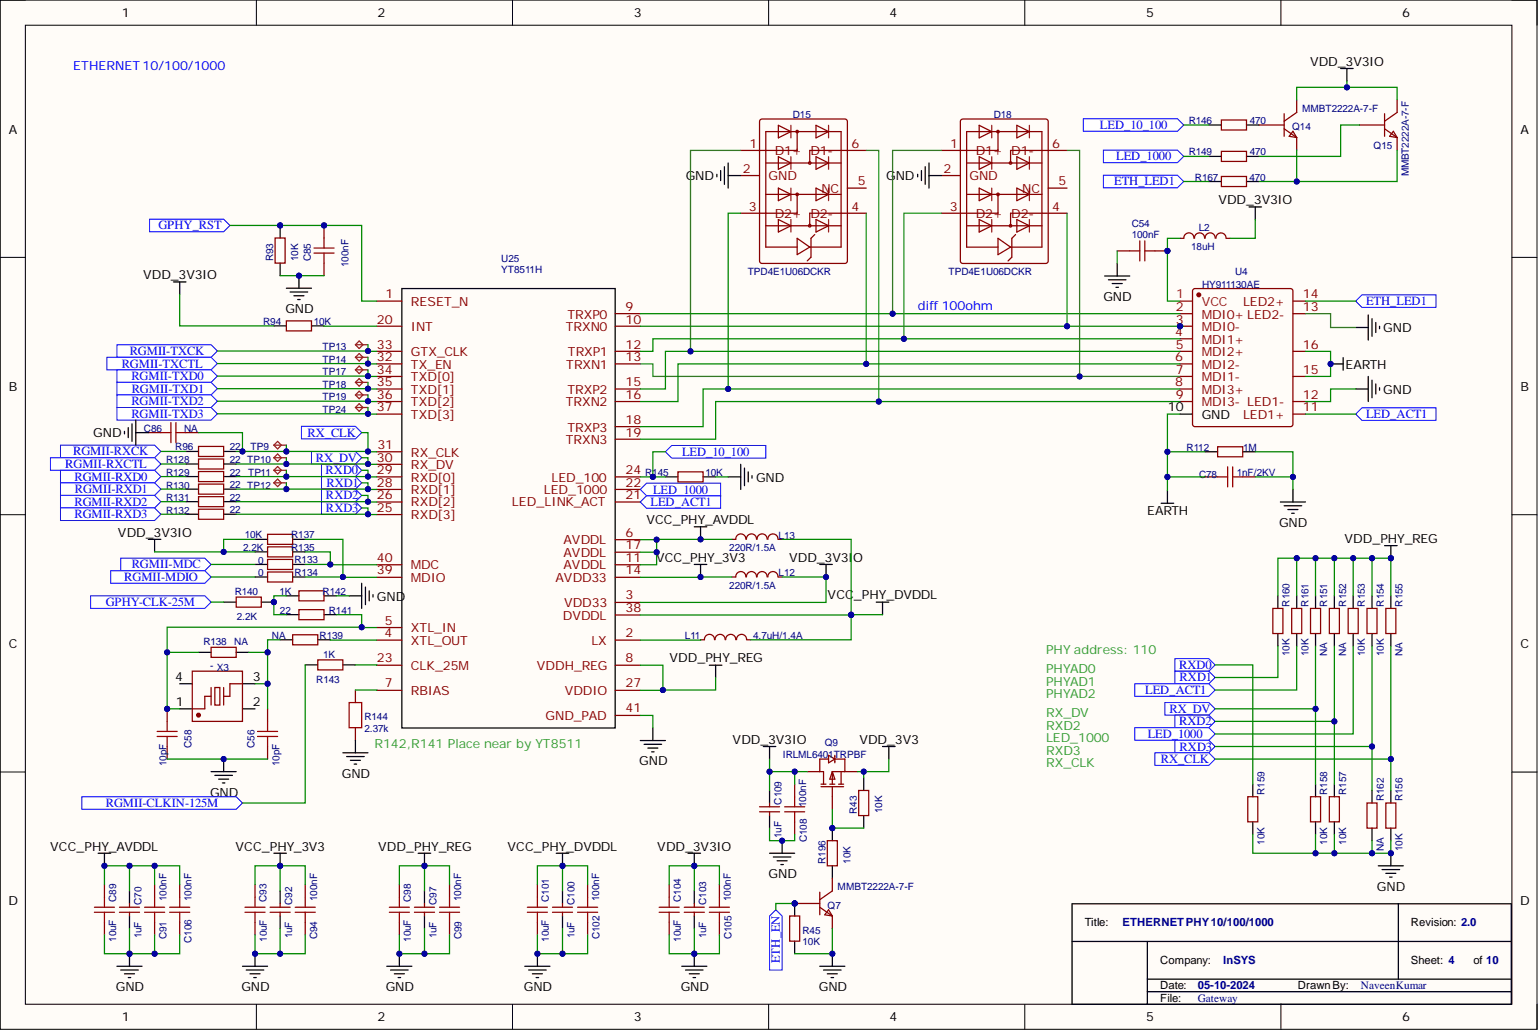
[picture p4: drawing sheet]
<svg xmlns="http://www.w3.org/2000/svg" width="311mm" height="208mm" viewBox="0 0 311 208" stroke-linecap="round" stroke-linejoin="round" font-family="sans-serif">
<defs><g id="words">
<g font-size="2.5">
<text x="24.6" y="3.5">1</text>
<text x="76.2" y="3.5">2</text>
<text x="127.9" y="3.5">3</text>
<text x="179.5" y="3.5">4</text>
<text x="231.3" y="3.5">5</text>
<text x="283" y="3.5">6</text>
<text x="264.4" y="13.3">VDD_3V3IO</text>
<text x="1.8" y="26.9">A</text>
<text x="306.9" y="26.9">A</text>
<text x="138.4" y="36.4">GND</text>
<text x="178.8" y="36.4">GND</text>
<text x="245.9" y="41.2">VDD_3V3IO</text>
<text x="28.9" y="56.3">VDD_3V3IO</text>
<text x="57.6" y="63.1">GND</text>
<text x="222.7" y="60.7">GND</text>
<text x="279.2" y="67">GND</text>
<text x="271.6" y="74.4">EARTH</text>
<text x="1.8" y="78.9">B</text>
<text x="235.7" y="83">10</text>
<text x="279.2" y="79.4">GND</text>
<text x="306.9" y="78.9">B</text>
<text x="18.8" y="88.2">GND</text>
<text x="242.5" y="84.5">GND</text>
<text x="152.6" y="97.2">GND</text>
<text x="130.5" y="105.7">VCC_PHY_AVDDL</text>
<text x="231.5" y="103.9">EARTH</text>
<text x="258.1" y="106.2">GND</text>
<text x="23.8" y="108.2">VDD_3V3IO</text>
<text x="132.4" y="113.3">VCC_PHY_3V3</text>
<text x="159.3" y="113.3">VDD_3V3I</text>
<text x="172.2" y="113.3">O</text>
<text x="271.3" y="109.5">VDD_PHY_REG</text>
<text x="76.1" y="121.1">GND</text>
<text x="167" y="120.9">VCC_PHY_DVDDL</text>
<text x="1.8" y="130.7">C</text>
<text x="306.9" y="130.7">C</text>
<text x="35.4" y="137.4">4</text>
<text x="51" y="137.4">3</text>
<text x="135.1" y="133.6">VDD_PHY_REG</text>
<text x="35.5" y="142.4">1</text>
<text x="51" y="142.4">2</text>
<text x="129" y="154.3">GND</text>
<text x="147.9" y="150">VDD_3V3IO</text>
<text x="173.4" y="150">VDD_3V3</text>
<text x="42.4" y="160.7">GND</text>
<text x="69" y="156.9">GND</text>
<text x="10.1" y="171.5">VCC_PHY_AVDDL</text>
<text x="47.5" y="171.5">VCC_PHY_3V3</text>
<text x="76.3" y="171.5">VDD_PHY_REG</text>
<text x="102.4" y="171.5">VCC_PHY_DVDDL</text>
<text x="132.7" y="171.5">VDD_3V3IO</text>
<text x="155.1" y="177.1">GND</text>
<text x="277.9" y="179.7">GND</text>
<text x="1.7" y="182.6">D</text>
<text x="306.8" y="182.6">D</text>
<text x="23.4" y="199.9">GND</text>
<text x="48.7" y="199.9">GND</text>
<text x="77.9" y="199.9">GND</text>
<text x="105.7" y="199.9">GND</text>
<text x="137.4" y="199.9">GND</text>
<text x="165.3" y="199.9">GND</text>
<text x="24.6" y="206">1</text>
<text x="76.2" y="206">2</text>
<text x="127.9" y="206">3</text>
<text x="179.5" y="206">4</text>
<text x="231.3" y="206">5</text>
<text x="283" y="206">6</text>
</g>
<g font-size="2.5" fill="#00f">
<text x="14.8" y="14.2">ETHERNET 10/100/1000</text>
<text x="222" y="26">LED_10_100</text>
<text x="225.3" y="32.3">LED_1000</text>
<text x="224.9" y="37.4">ETH_LED1</text>
<text x="32" y="46.3">GPHY_RST</text>
<text x="185.3" y="62.5">diff 100ohm</text>
<text x="275.7" y="61.5">ETH_LED1</text>
<text x="26.2" y="71.6">RGMII-TXCK</text>
<text x="24.6" y="74.1">RGMII-TXCTL</text>
<text x="26.5" y="76.7">RGMII-TXD0</text>
<text x="26.5" y="81.7">RGMII-TXD2</text>
<text x="26.6" y="79.2">RGMII-TXD1</text>
<text x="26.5" y="84.3">RGMII-TXD3</text>
<text x="62.1" y="88.1">RX_CLK</text>
<text x="275.7" y="84.3">LED_ACT1</text>
<text x="13.2" y="94.4">RGMII-RXCTL</text>
<text x="14.8" y="91.9">RGMII-RXCK</text>
<text x="63.8" y="93.1">RX_DV</text>
<text x="65.7" y="95.7">RXD0</text>
<text x="137.6" y="91.9">LED_10_100</text>
<text x="15" y="96.9">RGMII-RXD0</text>
<text x="15" y="102">RGMII-RXD2</text>
<text x="15.1" y="99.5">RGMII-RXD1</text>
<text x="65.8" y="100.7">RXD2</text>
<text x="65.9" y="98.2">RXD1</text>
<text x="131.8" y="99.5">LED_1000</text>
<text x="15" y="104.5">RGMII-RXD3</text>
<text x="65.8" y="103.3">RXD3</text>
<text x="131.3" y="102.1">LED_ACT1</text>
<text x="25.1" y="117.2">RGMII-MDIO</text>
<text x="26.6" y="114.6">RGMII-MDC</text>
<text x="21.4" y="122.2">GPHY-CLK-25M</text>
<text x="238" y="134.9">RXD0</text>
<text x="238" y="137.4">RXD1</text>
<text x="231.1" y="140">LED_ACT1</text>
<text x="236" y="143.8">RX_DV</text>
<text x="231.6" y="148.8">LED_1000</text>
<text x="238" y="146.3">RXD2</text>
<text x="234.2" y="153.9">RX_CLK</text>
<text x="238" y="151.4">RXD3</text>
<text x="21.4" y="162.8">RGMII-CLKIN-125M</text>
<text x="157.4" y="194.3" transform="rotate(-90 157.4 194.3)">ETH_EN</text>
</g>
<g font-size="2.5" fill="#800">
<text x="151.2" y="29.8">1</text>
<text x="171.8" y="29.8">6</text>
<text x="191.8" y="29.8">1</text>
<text x="212.4" y="29.8">6</text>
<text x="149.9" y="34.9">2</text>
<text x="156.4" y="31.3">D1+</text>
<text x="163.6" y="31.3">D1-</text>
<text x="190.4" y="34.9">2</text>
<text x="196.9" y="31.3">D1+</text>
<text x="204.1" y="31.3">D1-</text>
<text x="155.1" y="36.4">GND</text>
<text x="165.8" y="38.9">NC</text>
<text x="173.1" y="37.4">5</text>
<text x="195.7" y="36.4">GND</text>
<text x="206.3" y="38.9">NC</text>
<text x="213.6" y="37.4">5</text>
<text x="151.2" y="42.5">3</text>
<text x="156.4" y="44">D2+</text>
<text x="163.6" y="44">D2-</text>
<text x="171.8" y="42.5">4</text>
<text x="191.7" y="42.5">3</text>
<text x="196.9" y="44">D2+</text>
<text x="204.1" y="44">D2-</text>
<text x="212.4" y="42.5">4</text>
<text x="76.1" y="65.3">20</text>
<text x="77.8" y="60.2">1</text>
<text x="82.9" y="61.7">RESET_N</text>
<text x="114.5" y="64.2">TRXP0</text>
<text x="126.2" y="65.3">10</text>
<text x="126.2" y="62.7">9</text>
<text x="237.3" y="65.3">3</text>
<text x="237.3" y="62.7">2</text>
<text x="242.5" y="64.2">MDI0+ LED2-</text>
<text x="250.9" y="61.7">LED2+</text>
<text x="263" y="60.2">14</text>
<text x="263" y="62.7">13</text>
<text x="76.1" y="70.3">33</text>
<text x="82.9" y="66.8">INT</text>
<text x="82.9" y="71.8">GTX_CLK</text>
<text x="114.2" y="66.8">TRXN0</text>
<text x="114.6" y="71.8">TRXP1</text>
<text x="126.2" y="70.3">12</text>
<text x="237.2" y="67.8">4</text>
<text x="237.3" y="70.3">5</text>
<text x="242.5" y="71.8">MDI2+</text>
<text x="242.5" y="69.3">MDI1+</text>
<text x="242.5" y="66.8">MDI0-</text>
<text x="263" y="70.3">16</text>
<text x="76.1" y="72.9">32</text>
<text x="76.1" y="75.4">34</text>
<text x="76.1" y="77.9">35</text>
<text x="82.9" y="74.4">TX_EN</text>
<text x="82.9" y="76.9">TXD[0]</text>
<text x="114.2" y="74.4">TRXN1</text>
<text x="126.2" y="77.9">15</text>
<text x="126.2" y="72.9">13</text>
<text x="237.2" y="77.9">8</text>
<text x="237.2" y="72.9">6</text>
<text x="237.3" y="75.4">7</text>
<text x="242.5" y="76.9">MDI1-</text>
<text x="242.5" y="74.4">MDI2-</text>
<text x="263" y="75.4">15</text>
<text x="76.1" y="80.5">36</text>
<text x="76.1" y="83">37</text>
<text x="82.9" y="79.4">TXD[1]</text>
<text x="82.9" y="82">TXD[2]</text>
<text x="114.2" y="82">TRXN2</text>
<text x="114.5" y="79.4">TRXP2</text>
<text x="126.2" y="80.5">16</text>
<text x="237.3" y="80.5">9</text>
<text x="242.5" y="82">MDI3- LED1-</text>
<text x="242.5" y="79.4">MDI3+</text>
<text x="263" y="80.5">12</text>
<text x="263" y="83">11</text>
<text x="82.9" y="84.5">TXD[3]</text>
<text x="114.2" y="89.6">TRXN3</text>
<text x="114.5" y="87">TRXP3</text>
<text x="126.2" y="88.1">19</text>
<text x="126.2" y="85.5">18</text>
<text x="250.9" y="84.5">LED1+</text>
<text x="76.1" y="93.1">30</text>
<text x="76.1" y="95.7">29</text>
<text x="76.2" y="90.6">31</text>
<text x="82.9" y="92.1">RX_CLK</text>
<text x="82.9" y="94.6">RX_DV</text>
<text x="126.2" y="95.7">24</text>
<text x="76.1" y="98.2">28</text>
<text x="76.1" y="100.6">26</text>
<text x="82.9" y="97.2">RXD[0]</text>
<text x="82.9" y="99.7">RXD[1]</text>
<text x="109.8" y="99.7">LED_1000</text>
<text x="111.3" y="97.2">LED_100</text>
<text x="126.2" y="100.6">21</text>
<text x="126.2" y="98.2">22</text>
<text x="76.1" y="103.2">25</text>
<text x="82.9" y="102.2">RXD[2]</text>
<text x="82.9" y="104.7">RXD[3]</text>
<text x="103.3" y="102.2">LED_LINK_ACT</text>
<text x="76.1" y="113.3">40</text>
<text x="113.7" y="112.3">AVDDL</text>
<text x="113.7" y="109.8">AVDDL</text>
<text x="126.2" y="113.3">11</text>
<text x="126.2" y="110.8">17</text>
<text x="126.2" y="108.2">6</text>
<text x="76.1" y="115.8">39</text>
<text x="82.9" y="114.8">MDC</text>
<text x="82.9" y="117.3">MDIO</text>
<text x="112.1" y="117.3">AVDD33</text>
<text x="113.7" y="114.8">AVDDL</text>
<text x="126.2" y="115.8">14</text>
<text x="77.7" y="126">5</text>
<text x="113.6" y="124.9">DVDDL</text>
<text x="113.8" y="122.4">VDD33</text>
<text x="126.2" y="123.4">38</text>
<text x="126.2" y="120.9">3</text>
<text x="77.6" y="128.5">4</text>
<text x="82.9" y="127.5">XTL_IN</text>
<text x="82.9" y="130">XTL_OUT</text>
<text x="119.4" y="130">LX</text>
<text x="126.2" y="128.5">2</text>
<text x="76.1" y="133.6">23</text>
<text x="82.9" y="135.1">CLK_25M</text>
<text x="108.3" y="135.1">VDDH_REG</text>
<text x="126.2" y="133.6">8</text>
<text x="77.7" y="138.6">7</text>
<text x="82.9" y="140.1">RBIAS</text>
<text x="114" y="140.1">VDDIO</text>
<text x="126.2" y="143.7">41</text>
<text x="126.2" y="138.6">27</text>
<text x="110.1" y="145.2">GND_PAD</text>
</g>
<g font-size="2.5" fill="#f00">
<text x="237.4" y="60.2">1</text>
<text x="242.5" y="61.7">VCC</text>
</g>
<g font-size="2.5" fill="#393">
<text x="211.1" y="132">PHY address: 110</text>
<text x="211.1" y="135.8">PHYAD0</text>
<text x="211.1" y="138.3">PHYAD1</text>
<text x="211.1" y="140.8">PHYAD2</text>
<text x="211.1" y="144.6">RX_DV</text>
<text x="211.1" y="147.2">RXD2</text>
<text x="211.1" y="149.7">LED_1000</text>
<text x="75.6" y="151">R142,R141 Place near by YT8511</text>
<text x="211.1" y="152.2">RXD3</text>
<text x="211.1" y="154.7">RX_CLK</text>
</g>
<g font-size="2.3">
<text x="219" y="186.8">Title:</text>
<text x="284.7" y="186.8">Revision: 2.0</text>
<text x="234.2" y="194.4">Company:</text>
<text x="284.7" y="194.4">Sheet: 4</text>
<text x="297.4" y="194.4">of 10</text>
<text x="234.2" y="199.5">Date:</text>
<text x="234.2" y="202">File:</text>
<text x="261.9" y="199.5">DrawnBy:</text>
</g>
<g font-size="2.3" fill="#000080">
<text x="226.6" y="186.8">ETHERNETPHY10/100/1000</text>
<text x="246.8" y="194.4">InSYS</text>
<text x="241.8" y="202">Gateway</text>
<text x="241.8" y="199.5">05-10-2024</text>
<text x="274.6" y="199.5">NaveenKumar</text>
</g>
<g font-size="2" fill="#000080">
<text x="160" y="23.8">D15</text>
<text x="200.5" y="23.8">D18</text>
<text x="262.8" y="22.5">MMBT2222A-7-F</text>
<text x="239.9" y="25">R146</text>
<text x="252.2" y="25">470</text>
<text x="260.8" y="26.3">Q14</text>
<text x="239.9" y="31.3">R149</text>
<text x="252.2" y="31.3">470</text>
<text x="277.2" y="30.1">Q15</text>
<text x="284.3" y="35.5" transform="rotate(-90 284.3 35.5)">MMBT2222A-7-F</text>
<text x="241.2" y="36.5">R167</text>
<text x="252.1" y="36.5">470</text>
<text x="228.4" y="45.8">C54</text>
<text x="241.9" y="46.6">L2</text>
<text x="55.1" y="52.7" transform="rotate(-90 55.1 52.7)">R93</text>
<text x="60.2" y="52.7" transform="rotate(-90 60.2 52.7)">10K</text>
<text x="62.7" y="52.7" transform="rotate(-90 62.7 52.7)">C85</text>
<text x="70.3" y="53.9" transform="rotate(-90 70.3 53.9)">100nF</text>
<text x="101.2" y="52.9">U25</text>
<text x="228.4" y="48">100nF</text>
<text x="240.4" y="50.4">18uH</text>
<text x="101.2" y="55.1">YT8511H</text>
<text x="150.9" y="55.5">TPD4E1U06DCKR</text>
<text x="191.4" y="55.5">TPD4E1U06DCKR</text>
<text x="242.6" y="58">HY911130AE</text>
<text x="249.3" y="55.6">U4</text>
<text x="53.1" y="65.6">R94</text>
<text x="63.3" y="65.6">10K</text>
<text x="65.1" y="70.6">TP13</text>
<text x="65.1" y="73.1">TP14</text>
<text x="65.1" y="75.6">TP17</text>
<text x="65.1" y="78.2">TP18</text>
<text x="65.1" y="80.7">TP19</text>
<text x="65.1" y="83.2">TP24</text>
<text x="29" y="87.1">C86</text>
<text x="37.2" y="87">NA</text>
<text x="33.5" y="93.5">R128</text>
<text x="33.5" y="96">R129</text>
<text x="35.4" y="90.8">R96</text>
<text x="46.4" y="90.8">22</text>
<text x="46.4" y="93.4">22 TP10</text>
<text x="46.4" y="95.9">22</text>
<text x="50.1" y="96">TP11</text>
<text x="50.6" y="90.8">TP9</text>
<text x="130.2" y="96">R145</text>
<text x="142.4" y="96">10K</text>
<text x="239.5" y="91">R112</text>
<text x="250.9" y="91">1M</text>
<text x="33.5" y="98.5">R130</text>
<text x="33.5" y="101.1">R131</text>
<text x="46.4" y="98.4">22 TP12</text>
<text x="46.4" y="101">22</text>
<text x="242" y="96.3">C78</text>
<text x="249.6" y="96.1">1nF/2KV</text>
<text x="33.5" y="103.6">R132</text>
<text x="46.4" y="103.5">22</text>
<text x="49.1" y="111.2">2.2K</text>
<text x="49.4" y="108.6">10K</text>
<text x="52.1" y="113.7">0</text>
<text x="58.8" y="111.2">R135</text>
<text x="58.8" y="108.6">R137</text>
<text x="59.4" y="113.6">R133</text>
<text x="147.2" y="111.2">220R/1.5A</text>
<text x="157.1" y="108.7">L13</text>
<text x="47.4" y="120">R140</text>
<text x="52.1" y="116.3">0</text>
<text x="59.4" y="116.2">R134</text>
<text x="147.2" y="118.8">220R/1.5A</text>
<text x="157.1" y="116.3">L12</text>
<text x="47.8" y="125">2.2K</text>
<text x="56.4" y="120.1">1K</text>
<text x="56.5" y="123.8">22</text>
<text x="65.1" y="120.1">R142</text>
<text x="66.4" y="123.8">R141</text>
<text x="260.3" y="122.3" transform="rotate(-90 260.3 122.3)">R160</text>
<text x="264" y="122.3" transform="rotate(-90 264 122.3)">R161</text>
<text x="267.8" y="122.3" transform="rotate(-90 267.8 122.3)">R151</text>
<text x="271.6" y="122.3" transform="rotate(-90 271.6 122.3)">R152</text>
<text x="275.4" y="122.3" transform="rotate(-90 275.4 122.3)">R153</text>
<text x="279.2" y="122.3" transform="rotate(-90 279.2 122.3)">R154</text>
<text x="283" y="122.3" transform="rotate(-90 283 122.3)">R155</text>
<text x="41" y="130.2">R138</text>
<text x="47.3" y="130.1">NA</text>
<text x="54.9" y="128.8">NA</text>
<text x="64.5" y="128.8">R139</text>
<text x="138.2" y="128.8">L11</text>
<text x="152" y="128.9">4.7uH/1.4A</text>
<text x="42.4" y="134.9">- X3</text>
<text x="63.8" y="137.7">R143</text>
<text x="65.2" y="132.6">1K</text>
<text x="260.3" y="132.4" transform="rotate(-90 260.3 132.4)">10K</text>
<text x="264" y="132.4" transform="rotate(-90 264 132.4)">10K</text>
<text x="267.8" y="132.4" transform="rotate(-90 267.8 132.4)">NA</text>
<text x="271.6" y="132.4" transform="rotate(-90 271.6 132.4)">NA</text>
<text x="275.4" y="132.4" transform="rotate(-90 275.4 132.4)">10K</text>
<text x="279.2" y="132.4" transform="rotate(-90 279.2 132.4)">10K</text>
<text x="283" y="132.4" transform="rotate(-90 283 132.4)">NA</text>
<text x="73.5" y="145.3">R144</text>
<text x="73.5" y="147.6">2.37k</text>
<text x="33.6" y="154.5" transform="rotate(-90 33.6 154.5)">10pF</text>
<text x="38.7" y="150.9" transform="rotate(-90 38.7 150.9)">C58</text>
<text x="51.3" y="150.9" transform="rotate(-90 51.3 150.9)">C56</text>
<text x="56.4" y="154.5" transform="rotate(-90 56.4 154.5)">10pF</text>
<text x="158" y="153">IRLML6401TRPBF</text>
<text x="166.4" y="150.4">Q9</text>
<text x="255.2" y="160.3" transform="rotate(-90 255.2 160.3)">R159</text>
<text x="267.8" y="160.3" transform="rotate(-90 267.8 160.3)">R158</text>
<text x="271.6" y="160.3" transform="rotate(-90 271.6 160.3)">R157</text>
<text x="279.2" y="161.6" transform="rotate(-90 279.2 161.6)">R162</text>
<text x="283" y="161.6" transform="rotate(-90 283 161.6)">R156</text>
<text x="157.7" y="162.3" transform="rotate(-90 157.7 162.3)">C109</text>
<text x="162.7" y="162.8" transform="rotate(-90 162.7 162.8)">100nF</text>
<text x="172.9" y="164.1" transform="rotate(-90 172.9 164.1)">R43</text>
<text x="178" y="164" transform="rotate(-90 178 164)">10K</text>
<text x="157.7" y="169" transform="rotate(-90 157.7 169)">1uF</text>
<text x="162.8" y="169.9" transform="rotate(-90 162.8 169.9)">C108</text>
<text x="255.2" y="170.4" transform="rotate(-90 255.2 170.4)">10K</text>
<text x="267.8" y="170.4" transform="rotate(-90 267.8 170.4)">10K</text>
<text x="271.6" y="170.4" transform="rotate(-90 271.6 170.4)">10K</text>
<text x="279.2" y="171.6" transform="rotate(-90 279.2 171.6)">NA</text>
<text x="283" y="171.6" transform="rotate(-90 283 171.6)">10K</text>
<text x="166.6" y="174.3" transform="rotate(-90 166.6 174.3)">R196</text>
<text x="169.1" y="179.5">MMBT2222A-7-F</text>
<text x="171.7" y="174.2" transform="rotate(-90 171.7 174.2)">10K</text>
<text x="23.5" y="181.8" transform="rotate(-90 23.5 181.8)">C89</text>
<text x="28.5" y="182.5" transform="rotate(-90 28.5 182.5)">C70</text>
<text x="33.6" y="181.8" transform="rotate(-90 33.6 181.8)">100nF</text>
<text x="38.7" y="181.8" transform="rotate(-90 38.7 181.8)">100nF</text>
<text x="53.8" y="181.8" transform="rotate(-90 53.8 181.8)">C93</text>
<text x="58.9" y="182.5" transform="rotate(-90 58.9 182.5)">C92</text>
<text x="64" y="181.8" transform="rotate(-90 64 181.8)">100nF</text>
<text x="82.9" y="181.8" transform="rotate(-90 82.9 181.8)">C98</text>
<text x="88.1" y="182.5" transform="rotate(-90 88.1 182.5)">C97</text>
<text x="93.1" y="181.8" transform="rotate(-90 93.1 181.8)">100nF</text>
<text x="110.8" y="181.8" transform="rotate(-90 110.8 181.8)">C101</text>
<text x="115.9" y="182.5" transform="rotate(-90 115.9 182.5)">C100</text>
<text x="120.9" y="181.8" transform="rotate(-90 120.9 181.8)">100nF</text>
<text x="137.4" y="181.8" transform="rotate(-90 137.4 181.8)">C104</text>
<text x="142.5" y="182.5" transform="rotate(-90 142.5 182.5)">C103</text>
<text x="147.5" y="181.8" transform="rotate(-90 147.5 181.8)">100nF</text>
<text x="167" y="183.3">Q7</text>
<text x="23.5" y="190" transform="rotate(-90 23.5 190)">10uF</text>
<text x="28.5" y="189.3" transform="rotate(-90 28.5 189.3)">1uF</text>
<text x="33.6" y="189.4" transform="rotate(-90 33.6 189.4)">C91</text>
<text x="38.7" y="190.1" transform="rotate(-90 38.7 190.1)">C106</text>
<text x="53.9" y="190" transform="rotate(-90 53.9 190)">10uF</text>
<text x="58.9" y="189.3" transform="rotate(-90 58.9 189.3)">1uF</text>
<text x="64" y="189.4" transform="rotate(-90 64 189.4)">C94</text>
<text x="82.9" y="190" transform="rotate(-90 82.9 190)">10uF</text>
<text x="88.1" y="189.3" transform="rotate(-90 88.1 189.3)">1uF</text>
<text x="93.1" y="189.4" transform="rotate(-90 93.1 189.4)">C99</text>
<text x="110.8" y="190" transform="rotate(-90 110.8 190)">10uF</text>
<text x="115.9" y="189.3" transform="rotate(-90 115.9 189.3)">1uF</text>
<text x="121" y="189.4" transform="rotate(-90 121 189.4)">C102</text>
<text x="137.4" y="190" transform="rotate(-90 137.4 190)">10uF</text>
<text x="142.5" y="189.3" transform="rotate(-90 142.5 189.3)">1uF</text>
<text x="147.6" y="189.4" transform="rotate(-90 147.6 189.4)">C105</text>
<text x="162" y="188.3">R45</text>
<text x="162" y="190.6">10K</text>
</g>
</g></defs>
<path d="M.1 0h310.1v207.6h-310.1z" fill-rule="evenodd" fill="#fffcf8"/>
<path d="M.1 0h310.1v207.6h-310.1z" fill="none" stroke="#000" stroke-width=".2"/>
<path d="M5.1 5.1h300v197.4h-300z" fill-rule="evenodd" fill="#fffcf8"/>
<g fill="none" stroke="#000" stroke-width=".2">
<path d="M0 0h5.1M5.1 5.1h300v197.4h-300zM51.7 0v5.1M103.4 0v5.1M155.1 0v5.1M206.8 0v5.1M258.5 0v5.1M305.1 0h5.1v5.1M0 51.9h5.1M305.1 51.9h5.1M0 103.8h5.1M305.1 103.8h5.1"/>
<path d="M0 155.7h5.1M305.1 155.7h5.1M51.7 202.5v5.1M103.4 202.5v5.1M155.1 202.5v5.1M206.8 202.5v5.1M258.5 202.5v5.1M310.2 202.5v5.1"/>
</g>
<path d="M81.1 58.2h43.1v88.6h-43.1z" fill="none" stroke="#000" stroke-width=".25"/>
<g fill="none" stroke="#800" stroke-width=".25">
<path d="M76 60.7h5.1M76 65.8h5.1M76 70.9h5.1M76 73.4h5.1M76 75.9h5.1M76 78.5h5.1M124.2 65.8h5M124.2 70.9h5M124.2 73.4h5M124.2 78.5h5M124.2 63.3h5M76 81h5.1"/>
<path d="M76 83.5h5.1M76 91.1h5.1M76 93.6h5.1M76 96.2h5.1M76 98.7h5.1M124.2 81h5M124.2 96.2h5M124.2 98.7h5M124.2 88.6h5M124.2 86h5M76 101.2h5.1M76 103.8h5.1"/>
<path d="M76 113.9h5.1M76 116.4h5.1M124.2 101.2h5M124.2 113.9h5M124.2 116.4h5M124.2 111.4h5M124.2 108.8h5M76 126.6h5.1M76 129.1h5.1M76 134.2h5.1M76 139.2h5.1M124.2 129.1h5"/>
<path d="M124.2 134.2h5M124.2 139.2h5M124.2 124h5M124.2 121.5h5M124.2 144.3h5"/>
</g>
<path d="M30.2 44.2h14.9l1.3 1.3-1.3 1.2h-14.9z" fill-rule="evenodd" fill="#fff"/>
<path d="M30.2 44.2h14.9l1.3 1.3-1.3 1.2h-14.9z" fill="none" stroke="#00f" stroke-width=".2"/>
<circle cx="56.5" cy="45.5" r=".51" fill="#000080"/>
<circle cx="56.5" cy="45.5" r=".51" fill="none" stroke="#000080" stroke-width=".2"/>
<path d="M56.5 45.5v2.5M56.5 53.1v2.5" fill="none" stroke="#000" stroke-width=".25"/>
<circle cx="56.5" cy="45.5" r=".51" fill="#000080"/>
<circle cx="56.5" cy="45.5" r=".51" fill="none" stroke="#000080" stroke-width=".2"/>
<path d="M55.5 48h2v5.1h-2z" fill="none" stroke="#800" stroke-width=".25"/>
<path d="M57.8 58.1h5.1M58.6 58.9h3.5M59.3 59.7h2M60.3 55.6v2.5M60.1 60.4h.5" fill="none" stroke="#000" stroke-width=".25"/>
<circle cx="60.3" cy="55.6" r=".51" fill="#000080"/>
<circle cx="60.3" cy="55.6" r=".51" fill="none" stroke="#000080" stroke-width=".2"/>
<circle cx="65.4" cy="45.5" r=".51" fill="#000080"/>
<circle cx="65.4" cy="45.5" r=".51" fill="none" stroke="#000080" stroke-width=".2"/>
<path d="M63.4 50h4" fill="none" stroke="#a00000" stroke-width=".25"/>
<path d="M65.4 45.5v2.5" fill="none" stroke="#800" stroke-width=".25"/>
<circle cx="65.4" cy="45.5" r=".51" fill="#000080"/>
<circle cx="65.4" cy="45.5" r=".51" fill="none" stroke="#000080" stroke-width=".2"/>
<path d="M63.4 51h4M65.4 48v2M65.4 51v2.1" fill="none" stroke="#a00000" stroke-width=".25"/>
<path d="M65.4 53.1v2.5M57.8 64.7h5.1v2h-5.1z" fill="none" stroke="#800" stroke-width=".25"/>
<path d="M35 56.9h2.5M36.3 56.9v2.5M55.3 65.7h2.5M62.9 65.7h2.5" fill="none" stroke="#000" stroke-width=".25"/>
<path d="M23.6 69.5h19l1.3 1.3-1.3 1.3h-19z" fill-rule="evenodd" fill="#fff"/>
<path d="M23.6 69.5h19l1.3 1.3-1.3 1.3h-19z" fill="none" stroke="#00f" stroke-width=".2"/>
<path d="M21.6 72.1h21l1.3 1.2-1.3 1.3h-21z" fill-rule="evenodd" fill="#fff"/>
<path d="M21.6 72.1h21l1.3 1.2-1.3 1.3h-21z" fill="none" stroke="#00f" stroke-width=".2"/>
<path d="M23.6 74.6h19l1.3 1.3-1.3 1.2h-19z" fill-rule="evenodd" fill="#fff"/>
<path d="M23.6 74.6h19l1.3 1.3-1.3 1.2h-19z" fill="none" stroke="#00f" stroke-width=".2"/>
<path d="M23.6 77.1h19l1.3 1.3-1.3 1.3h-19z" fill-rule="evenodd" fill="#fff"/>
<path d="M23.6 77.1h19l1.3 1.3-1.3 1.3h-19z" fill="none" stroke="#00f" stroke-width=".2"/>
<path d="M23.6 79.7h19l1.3 1.2-1.3 1.3h-19z" fill-rule="evenodd" fill="#fff"/>
<path d="M23.6 79.7h19l1.3 1.2-1.3 1.3h-19z" fill="none" stroke="#00f" stroke-width=".2"/>
<path d="M23.6 82.2h19l1.3 1.3-1.3 1.2h-19z" fill-rule="evenodd" fill="#fff"/>
<path d="M23.6 82.2h19l1.3 1.3-1.3 1.2h-19z" fill="none" stroke="#00f" stroke-width=".2"/>
<path d="M37.5 91.1h2.6M37.5 93.6h2.6M37.5 96.1h2.6M37.5 98.6h2.6M45.1 91.1h2.6M45.1 93.6h2.6M45.1 96.1h2.6M45.1 98.6h2.6M37.5 101.2h2.6M37.5 103.7h2.6M45.1 101.2h2.6M45.1 103.7h2.6" fill="none" stroke="#000" stroke-width=".25"/>
<path d="M40.1 90h5v2.1h-5zM40.1 92.6h5v2h-5zM40.1 95.1h5v2h-5zM40.1 97.6h5v2.1h-5zM40.1 100.2h5v2h-5zM40.1 102.7h5v2h-5z" fill="none" stroke="#800" stroke-width=".25"/>
<path d="M12.2 89.8h19l1.3 1.3-1.3 1.2h-19z" fill-rule="evenodd" fill="#fff"/>
<path d="M12.2 89.8h19l1.3 1.3-1.3 1.2h-19z" fill="none" stroke="#00f" stroke-width=".2"/>
<path d="M10.2 92.3h21l1.3 1.3-1.3 1.3h-21z" fill-rule="evenodd" fill="#fff"/>
<path d="M10.2 92.3h21l1.3 1.3-1.3 1.3h-21z" fill="none" stroke="#00f" stroke-width=".2"/>
<path d="M12.2 94.9h19l1.3 1.2-1.3 1.3h-19z" fill-rule="evenodd" fill="#fff"/>
<path d="M12.2 94.9h19l1.3 1.2-1.3 1.3h-19z" fill="none" stroke="#00f" stroke-width=".2"/>
<path d="M12.2 97.4h19l1.3 1.2-1.3 1.3h-19z" fill-rule="evenodd" fill="#fff"/>
<path d="M12.2 97.4h19l1.3 1.2-1.3 1.3h-19z" fill="none" stroke="#00f" stroke-width=".2"/>
<path d="M12.2 99.9h19l1.3 1.3-1.3 1.2h-19z" fill-rule="evenodd" fill="#fff"/>
<path d="M12.2 99.9h19l1.3 1.3-1.3 1.2h-19z" fill="none" stroke="#00f" stroke-width=".2"/>
<path d="M12.2 102.4h19l1.3 1.3-1.3 1.3h-19z" fill-rule="evenodd" fill="#fff"/>
<path d="M12.2 102.4h19l1.3 1.3-1.3 1.3h-19z" fill="none" stroke="#00f" stroke-width=".2"/>
<path d="M32.5 87.3h2M34.5 85.2v4.1M35.5 87.3h2M35.5 85.2v4.1" fill="none" stroke="#a00000" stroke-width=".25"/>
<path d="M29.9 87.3h2.6M37.5 87.3h2.6" fill="none" stroke="#800" stroke-width=".25"/>
<path d="M25.1 87v.5M25.9 86.2v2.1M26.6 85.5v3.5M27.4 84.7v5.1M27.4 87.3h2.5" fill="none" stroke="#000" stroke-width=".25"/>
<g fill="none" stroke="#8d2323" stroke-width=".25">
<path d="M71.7 69.5l.8-.7 .7 .7-.7 .8zM71.7 69.5h2.6M71.7 72.1l.8-.8 .7 .8-.7 .7zM71.7 72.1h2.6M71.7 74.6l.8-.8 .7 .8-.7 .8zM71.7 74.6h2.6M71.7 77.1l.8-.7 .7 .7-.7 .8zM71.7 77.1h2.6M71.7 79.7l.8-.8 .7 .8-.7 .7zM71.7 79.7h2.6M55.3 89.8l.7-.8 .8 .8-.8 .7zM55.3 89.8h2.5"/>
<path d="M55.3 92.3l.7-.7 .8 .7-.8 .8zM55.3 92.3h2.5M55.3 94.9l.7-.8 .8 .8-.8 .7zM55.3 94.9h2.5M55.3 97.4l.7-.8 .8 .8-.8 .7zM55.3 97.4h2.5M71.7 82.2l.8-.8 .7 .8-.7 .7zM71.7 82.2h2.6"/>
</g>
<path d="M24.4 112.6h16.9l1.3 1.2-1.3 1.3h-16.9z" fill-rule="evenodd" fill="#fff"/>
<path d="M24.4 112.6h16.9l1.3 1.2-1.3 1.3h-16.9z" fill="none" stroke="#00f" stroke-width=".2"/>
<path d="M51.5 113.8h2.5M51.5 116.4h2.5M59.1 113.8h2.5M59.1 116.4h2.5" fill="none" stroke="#000" stroke-width=".25"/>
<path d="M54 112.8h5.1v2.1h-5.1zM54 115.4h5.1v2h-5.1z" fill="none" stroke="#800" stroke-width=".25"/>
<path d="M22.3 115.1h19l1.3 1.3-1.3 1.2h-19z" fill-rule="evenodd" fill="#fff"/>
<path d="M22.3 115.1h19l1.3 1.3-1.3 1.2h-19z" fill="none" stroke="#00f" stroke-width=".2"/>
<g fill="none" stroke="#000" stroke-width=".25">
<path d="M29.9 108.8h2.6M31.2 108.8v2.5M51.5 111.3h2.5M51.5 108.8h2.5M59.1 111.3h2.5M59.1 108.8h2.5M40.1 131.6h2.5M47.7 131.6h2.5M42.6 155.6h5.1M43.4 156.4h3.5M44.1 157.1h2M44.9 157.9h.5"/>
<path d="M45.1 153.1v2.5"/>
</g>
<path d="M54 110.3h5.1v2h-5.1zM54 107.8h5.1v2h-5.1zM42.6 130.6h5.1v2h-5.1z" fill="none" stroke="#800" stroke-width=".25"/>
<circle cx="45.1" cy="153.1" r=".51" fill="#000080"/>
<circle cx="45.1" cy="153.1" r=".51" fill="none" stroke="#000080" stroke-width=".2"/>
<path d="M56.5 129h2.6M64.1 129h2.6" fill="none" stroke="#000" stroke-width=".25"/>
<path d="M59.1 128h5v2h-5z" fill="none" stroke="#800" stroke-width=".25"/>
<circle cx="55.3" cy="121.4" r=".51" fill="#000080"/>
<circle cx="55.3" cy="121.4" r=".51" fill="none" stroke="#000080" stroke-width=".2"/>
<path d="M52.7 121.4h2.6" fill="none" stroke="#000" stroke-width=".25"/>
<circle cx="55.3" cy="121.4" r=".51" fill="#000080"/>
<circle cx="55.3" cy="121.4" r=".51" fill="none" stroke="#000080" stroke-width=".2"/>
<path d="M45.1 121.4h2.6" fill="none" stroke="#000" stroke-width=".25"/>
<path d="M47.7 120.4h5v2.1h-5z" fill="none" stroke="#800" stroke-width=".25"/>
<path d="M18.3 120.2h23l1.3 1.2-1.3 1.3h-23z" fill-rule="evenodd" fill="#fff"/>
<path d="M18.3 120.2h23l1.3 1.2-1.3 1.3h-23z" fill="none" stroke="#00f" stroke-width=".2"/>
<path d="M73 117.6v5.1M73.8 118.4v3.5M74.5 119.2v2M75.3 119.9v.5M57.8 124h2.5M57.8 120.2h2.5M61.6 134.1h2.5M65.4 124h2.5M65.4 120.2h2.5M69.2 134.1h2.5M70.5 120.2h2.5" fill="none" stroke="#000" stroke-width=".25"/>
<path d="M60.3 119.2h5.1v2h-5.1zM60.3 123h5.1v2h-5.1zM64.1 133.1h5.1v2h-5.1z" fill="none" stroke="#800" stroke-width=".25"/>
<path d="M16.5 160.7h31.2l1.2 1.3-1.2 1.2h-31.2z" fill-rule="evenodd" fill="#fff"/>
<path d="M16.5 160.7h31.2l1.2 1.3-1.2 1.2h-31.2z" fill="none" stroke="#00f" stroke-width=".2"/>
<path d="M70.5 141.7h2.5v5.1h-2.5z" fill="none" stroke="#a00000" stroke-width=".25"/>
<path d="M71.7 139.2v2.5M141.4 129h.7M142.2 129a1.01 1.01 0 0 1 1-1.1 1.01 1.01 0 0 1 1 1.1M144.3 129a1.01 1.01 0 0 1 1-1.1 1.01 1.01 0 0 1 1 1.1M146.5 129a1.01 1.01 0 0 1 1-1.1 1.01 1.01 0 0 1 1 1.1M148.6 129a1.01 1.01 0 0 1 1.1-1.1 1.01 1.01 0 0 1 1 1.1M150.8 129h.7M71.7 146.8v2.5" fill="none" stroke="#800" stroke-width=".25"/>
<g fill="none" stroke="#000" stroke-width=".25">
<path d="M165.4 113.8h2.6M166.7 113.8v2.6M143.2 134.2h2.5M144.4 134.2v2.5M176.8 121.4h2.6M178.1 121.4v2.6M69.2 151.8h5.1M70 152.6h3.5M70.7 153.3h2M71.5 154.1h.5M71.7 149.3v2.5M129.2 149.4h5.1"/>
<path d="M130 150.1h3.5M130.7 150.9h2.1M131.5 151.6h.5M131.8 146.8v2.6"/>
</g>
<circle cx="166.7" cy="116.4" r=".51" fill="#000080"/>
<circle cx="166.7" cy="116.4" r=".51" fill="none" stroke="#000080" stroke-width=".2"/>
<path d="M147.7 116.4h.8M148.5 116.4a1.01 1.01 0 0 1 1-1.1 1.01 1.01 0 0 1 1 1.1M150.5 108.8a1.01 1.01 0 0 0-1-1.1 1.01 1.01 0 0 0-1 1.1h-.8M150.6 116.4a1.01 1.01 0 0 1 1.1-1.1 1.01 1.01 0 0 1 1 1.1M150.6 108.8a1.01 1.01 0 0 1 1.1-1.1 1.01 1.01 0 0 1 1 1.1M152.8 116.4a1.01 1.01 0 0 1 1-1.1 1.01 1.01 0 0 1 1 1.1M152.8 108.8a1.01 1.01 0 0 1 1-1.1 1.01 1.01 0 0 1 1 1.1M155 116.4a1.01 1.01 0 0 1 1-1.1 1.01 1.01 0 0 1 1 1.1M155 108.8a1.01 1.01 0 0 1 1-1.1 1.01 1.01 0 0 1 1 1.1M157.1 116.4h.7M157.1 108.8h.7" fill="none" stroke="#800" stroke-width=".25"/>
<path d="M140.1 113.8h2.5M141.4 113.8v2.6" fill="none" stroke="#000" stroke-width=".25"/>
<circle cx="141.4" cy="116.4" r=".51" fill="#000080"/>
<circle cx="141.4" cy="116.4" r=".51" fill="none" stroke="#000080" stroke-width=".2"/>
<path d="M140.1 106.2h2.5M141.4 106.2v2.6" fill="none" stroke="#000" stroke-width=".25"/>
<circle cx="141.4" cy="108.8" r=".51" fill="#000080"/>
<circle cx="141.4" cy="108.8" r=".51" fill="none" stroke="#000080" stroke-width=".2"/>
<path d="M129.2 101.2l1.3-1.2h14.9v2.5h-14.9z" fill-rule="evenodd" fill="#fff"/>
<path d="M129.2 101.2l1.3-1.2h14.9v2.5h-14.9z" fill="none" stroke="#00f" stroke-width=".2"/>
<path d="M129.2 98.7l1.3-1.3h14.9v2.6h-14.9z" fill-rule="evenodd" fill="#fff"/>
<path d="M129.2 98.7l1.3-1.3h14.9v2.6h-14.9z" fill="none" stroke="#00f" stroke-width=".2"/>
<path d="M134.3 91.1l1.3-1.3h18.9v2.6h-18.9z" fill-rule="evenodd" fill="#fff"/>
<path d="M134.3 91.1l1.3-1.3h18.9v2.6h-18.9z" fill="none" stroke="#00f" stroke-width=".2"/>
<path d="M134.3 96.2h2.5M141.9 96.2h2.5M147 96.2h2.5M149.5 93.6v5.1M150.2 94.4v3.6M151 95.2v2M151.8 95.9v.5M235.6 99v2.5M234.3 101.5h2.6" fill="none" stroke="#000" stroke-width=".25"/>
<path d="M238.1 48.1h.8M238.9 48a1.01 1.01 0 0 1 1-1 1.01 1.01 0 0 1 1 1.1M241.1 48a1.01 1.01 0 0 1 1-1 1.01 1.01 0 0 1 1 1M243.2 48a1.01 1.01 0 0 1 1-1 1.01 1.01 0 0 1 1 1M245.4 48a1.01 1.01 0 0 1 1-1 1.01 1.01 0 0 1 1 1.1M247.5 48.1h.8M136.8 95.2h5.1v2h-5.1z" fill="none" stroke="#800" stroke-width=".25"/>
<circle cx="238.1" cy="65.8" r=".51" fill="#000080"/>
<circle cx="238.1" cy="65.8" r=".51" fill="none" stroke="#000080" stroke-width=".2"/>
<path d="M238.1 75.9h2.6M238.1 78.5h2.6M238.1 73.4h2.6M238.1 70.9h2.6M238.1 68.3h2.6M238.1 65.8h2.6M260.9 75.9h2.6M260.9 60.7h2.6M260.9 63.3h2.6M238.1 81h2.6M260.9 81h2.6M260.9 83.5h2.6" fill="none" stroke="#800" stroke-width=".25"/>
<path d="M238.1 83.5h2.6" fill="none" stroke="#000" stroke-width=".25"/>
<circle cx="238.1" cy="65.8" r=".51" fill="#000080"/>
<circle cx="238.1" cy="65.8" r=".51" fill="none" stroke="#000080" stroke-width=".2"/>
<path d="M238.1 63.3h2.6" fill="none" stroke="#800" stroke-width=".25"/>
<path d="M238.1 60.7h2.6" fill="none" stroke="#f00" stroke-width=".25"/>
<circle cx="241.9" cy="59.5" r=".38" fill="#800"/>
<g fill="none" stroke="#800" stroke-width=".25">
<path d="M240.7 58.4l.5-.2h19.2l.5 .2v27.1l-.2 .5h-19.5l-.5-.2zM260.9 70.9h2.6M243.2 96.2h2.5M245.7 90.1h5.1v2h-5.1zM250.8 96.2h2.5"/>
<circle cx="241.9" cy="59.5" r=".38"/>
</g>
<path d="M252.1 41.7h2.5M253.3 41.7v2.6M243.2 91.1h2.5M250.8 91.1h2.5M260.9 98.7v2.5M258.4 101.2h5.1M259.2 102h3.5M259.9 102.8h2M260.7 103.5h.5" fill="none" stroke="#000" stroke-width=".25"/>
<path d="M245.7 96.2h2.1M247.8 94.2v4M248.8 94.2v4M248.8 96.2h2" fill="none" stroke="#a00000" stroke-width=".25"/>
<circle cx="235.6" cy="50.6" r=".51" fill="#000080"/>
<circle cx="235.6" cy="50.6" r=".51" fill="none" stroke="#000080" stroke-width=".2"/>
<path d="M230 48.6v4M231 50.6h2.1M231 48.6v4" fill="none" stroke="#a00000" stroke-width=".25"/>
<path d="M225.5 50.6h2.5M233.1 50.6h2.5" fill="none" stroke="#800" stroke-width=".25"/>
<circle cx="235.6" cy="50.6" r=".51" fill="#000080"/>
<circle cx="235.6" cy="50.6" r=".51" fill="none" stroke="#000080" stroke-width=".2"/>
<path d="M228 50.6h2" fill="none" stroke="#a00000" stroke-width=".25"/>
<path d="M222.9 55.7h5.1M223.7 56.4h3.5M224.5 57.2h2M225.2 57.9h.5M225.5 53.1v2.6M268.5 73.4h2.6M271.1 72.1v2.6" fill="none" stroke="#000" stroke-width=".25"/>
<circle cx="268.5" cy="73.4" r=".51" fill="#000080"/>
<circle cx="268.5" cy="73.4" r=".51" fill="none" stroke="#000080" stroke-width=".2"/>
<path d="M273.6 66.1h2.5M273.6 78.5h2.5M276.1 63.5v5.1M276.1 75.9v5.1M276.9 64.3v3.5M276.9 76.7v3.5M277.7 65v2.1M277.7 77.4v2.1M278.4 65.8v.5M278.4 78.2v.5" fill="none" stroke="#000" stroke-width=".25"/>
<path d="M273.6 83.5l1.3-1.2h14.9v2.5h-14.9z" fill-rule="evenodd" fill="#fff"/>
<path d="M273.6 83.5l1.3-1.2h14.9v2.5h-14.9z" fill="none" stroke="#00f" stroke-width=".2"/>
<path d="M273.6 60.7l1.3-1.2h14.9v2.5h-14.9z" fill-rule="evenodd" fill="#fff"/>
<path d="M273.6 60.7l1.3-1.2h14.9v2.5h-14.9z" fill="none" stroke="#00f" stroke-width=".2"/>
<g fill="none" stroke="#800" stroke-width=".25">
<path d="M149.5 35.4h3.8M153.5 24.1l17-.1 .4 .3 .1 28.3-.2 .5h-17l-.4-.2-.1-28.4zM154.5 32.9h15.2M154.5 39.2h15.2M157.1 25.3l2.5 1.2-2.5 1.3zM157.1 31.6l2.5 1.3-2.5 1.2zM157.1 37.9l2.5 1.3-2.5 1.3zM160.9 26.5v3.8h-11.4M160.9 39.2v3.8h-11.4M164.7 25.3l2.5 1.2-2.5 1.3zM164.7 31.6l2.5 1.3-2.5 1.2zM164.7 37.9l2.5 1.3-2.5 1.3z"/>
<path d="M171 37.9h3.8M174.8 30.3h-11.4v2.6M190 35.4h3.8M194.1 24.1l16.9-.1 .5 .3v28.3l-.2 .5h-17l-.4-.2-.1-28.4zM195.1 32.9h15.2M195.1 39.2h15.2M197.6 25.3l2.5 1.2-2.5 1.3zM197.6 31.6l2.5 1.3-2.5 1.2zM197.6 37.9l2.5 1.3-2.5 1.3zM201.4 26.5v3.8h-11.4M201.4 39.2v3.8h-11.4M205.2 25.3l2.5 1.2-2.5 1.3z"/>
<path d="M205.2 31.6l2.5 1.3-2.5 1.2zM205.2 37.9l2.5 1.3-2.5 1.3zM211.5 37.9h3.8M215.3 30.3h-11.4v2.6M154.5 45.5h15.2M157.1 44.3l2.5 1.2-2.5 1.3zM160.9 48.1l2.5 1.7-2.5 1.6zM160.9 49.8h-6.4v-23.3h15.2v23.3h-6.3M164.4 47.3l-.7 .8v3.8l-.8 .7M164.7 44.3l2.5 1.2-2.5 1.3zM174.8 43h-11.4v2.5M195.1 45.5h15.2"/>
<path d="M197.6 44.3l2.5 1.2-2.5 1.3zM201.4 49.8h-6.3v-23.3h15.2v23.3h-6.4M201.4 48.1l2.5 1.7-2.5 1.6zM205 47.3l-.8 .8v3.8l-.8 .7M205.2 44.3l2.5 1.2-2.5 1.3zM215.3 43h-11.4v2.5M21.1 178.4v2.6M21.1 186v2.6"/>
<circle cx="160.9" cy="39.2" r=".25"/>
<circle cx="160.9" cy="26.5" r=".25"/>
<circle cx="163.4" cy="32.9" r=".25"/>
<circle cx="201.4" cy="39.2" r=".25"/>
<circle cx="201.4" cy="26.5" r=".25"/>
<circle cx="203.9" cy="32.9" r=".25"/>
<circle cx="163.4" cy="45.5" r=".25"/>
<circle cx="203.9" cy="45.5" r=".25"/>
</g>
<g fill="none" stroke="#8d2323" stroke-width=".25">
<path d="M159.6 25.3v2.5M159.6 31.6v2.5M159.6 37.9v2.6M167.2 25.3v2.5M167.2 31.6v2.5M167.2 37.9v2.6M200.1 25.3v2.5M200.1 31.6v2.5M200.1 37.9v2.6M207.7 25.3v2.5M207.7 31.6v2.5M207.7 37.9v2.6"/>
<path d="M159.6 44.3v2.5M167.2 44.3v2.5M200.1 44.3v2.5M207.7 44.3v2.5"/>
</g>
<g fill="none" stroke="#000" stroke-width=".25">
<path d="M144.7 35.2v.5M145.4 34.4v2M146.2 33.6v3.6M147 32.9v5M147 35.4h2.5M185.2 35.2v.5M186 34.4v2M186.7 33.6v3.6M187.5 35.4h2.5M187.5 32.9v5M23.6 194.9h5.1M24.4 195.6h3.5"/>
<path d="M25.1 196.4h2M25.9 197.2h.5M26.1 192.3v2.6"/>
</g>
<path d="M19.1 184h4M19.1 183h4M21.1 181v2M21.1 184v2" fill="none" stroke="#a00000" stroke-width=".25"/>
<circle cx="26.1" cy="192.3" r=".51" fill="#000080"/>
<circle cx="26.1" cy="192.3" r=".51" fill="none" stroke="#000080" stroke-width=".2"/>
<path d="M29.2 183h4M29.2 184h4M31.2 181v2M31.2 184v2" fill="none" stroke="#a00000" stroke-width=".25"/>
<path d="M31.2 178.4v2.6M31.2 186v2.6" fill="none" stroke="#800" stroke-width=".25"/>
<path d="M19.8 172.1h2.5M21.1 172.1v2.5" fill="none" stroke="#000" stroke-width=".25"/>
<circle cx="21.1" cy="174.6" r=".51" fill="#000080"/>
<circle cx="21.1" cy="174.6" r=".51" fill="none" stroke="#000080" stroke-width=".2"/>
<path d="M49.4 184h4.1M49.4 183h4.1M51.5 181v2M51.5 184v2" fill="none" stroke="#a00000" stroke-width=".25"/>
<path d="M51.5 178.4v2.6M51.5 186v2.6" fill="none" stroke="#800" stroke-width=".25"/>
<path d="M48.9 194.9h5.1M49.7 195.6h3.5M50.5 196.4h2M51.2 197.2h.5M51.5 192.3v2.6" fill="none" stroke="#000" stroke-width=".25"/>
<circle cx="51.5" cy="192.3" r=".51" fill="#000080"/>
<circle cx="51.5" cy="192.3" r=".51" fill="none" stroke="#000080" stroke-width=".2"/>
<path d="M59.6 183h4M59.6 184h4M61.6 181v2M61.6 184v2" fill="none" stroke="#a00000" stroke-width=".25"/>
<path d="M61.6 178.4v2.6M61.6 186v2.6" fill="none" stroke="#800" stroke-width=".25"/>
<path d="M55.3 172.1h2.5M56.5 172.1v2.5" fill="none" stroke="#000" stroke-width=".25"/>
<circle cx="56.5" cy="174.6" r=".51" fill="#000080"/>
<circle cx="56.5" cy="174.6" r=".51" fill="none" stroke="#000080" stroke-width=".2"/>
<path d="M78.6 184h4M78.6 183h4M80.6 181v2M80.6 184v2" fill="none" stroke="#a00000" stroke-width=".25"/>
<path d="M80.6 178.4v2.6M80.6 186v2.6" fill="none" stroke="#800" stroke-width=".25"/>
<path d="M78.1 194.9h5M78.8 195.6h3.6M79.6 196.4h2M80.3 197.2h.6M80.6 192.3v2.6" fill="none" stroke="#000" stroke-width=".25"/>
<circle cx="80.6" cy="192.3" r=".51" fill="#000080"/>
<circle cx="80.6" cy="192.3" r=".51" fill="none" stroke="#000080" stroke-width=".2"/>
<path d="M88.7 183h4M88.7 184h4M90.7 181v2M90.7 184v2M106.4 183h4.1M106.4 184h4.1M108.5 181v2M108.5 184v2" fill="none" stroke="#a00000" stroke-width=".25"/>
<path d="M90.7 178.4v2.6M108.5 178.4v2.6M90.7 186v2.6M108.5 186v2.6" fill="none" stroke="#800" stroke-width=".25"/>
<path d="M105.9 194.9h5.1M106.7 195.6h3.5M107.4 196.4h2.1M108.2 197.2h.5M108.5 192.3v2.6" fill="none" stroke="#000" stroke-width=".25"/>
<circle cx="108.5" cy="192.3" r=".51" fill="#000080"/>
<circle cx="108.5" cy="192.3" r=".51" fill="none" stroke="#000080" stroke-width=".2"/>
<path d="M116.6 183h4M116.6 184h4M118.6 181v2M118.6 184v2M133 183h4.1M133 184h4.1M135.1 181v2M135.1 184v2" fill="none" stroke="#a00000" stroke-width=".25"/>
<path d="M118.6 178.4v2.6M135.1 178.4v2.6M118.6 186v2.6M135.1 186v2.6" fill="none" stroke="#800" stroke-width=".25"/>
<path d="M137.6 194.9h5.1M138.3 195.6h3.6M139.1 196.4h2M139.9 197.2h.5M140.1 192.3v2.6" fill="none" stroke="#000" stroke-width=".25"/>
<circle cx="140.1" cy="192.3" r=".51" fill="#000080"/>
<circle cx="140.1" cy="192.3" r=".51" fill="none" stroke="#000080" stroke-width=".2"/>
<path d="M143.2 183h4M143.2 184h4M145.2 181v2M145.2 184v2" fill="none" stroke="#a00000" stroke-width=".25"/>
<path d="M145.2 178.4v2.6M145.2 186v2.6" fill="none" stroke="#800" stroke-width=".25"/>
<path d="M138.8 172.1h2.6M140.1 172.1v2.5" fill="none" stroke="#000" stroke-width=".25"/>
<circle cx="140.1" cy="174.6" r=".51" fill="#000080"/>
<circle cx="140.1" cy="174.6" r=".51" fill="none" stroke="#000080" stroke-width=".2"/>
<path d="M34.2 183h4.1M34.2 184h4.1M36.3 181v2M36.3 184v2" fill="none" stroke="#a00000" stroke-width=".25"/>
<g fill="none" stroke="#800" stroke-width=".25">
<path d="M36.3 178.4v2.6M24.1 183h4.1M24.1 184h4.1M26.1 182.2v.8M26.1 184v.8M36.3 186v2.6M54.5 183h4.1M54.5 184h4.1M56.5 182.2v.8M56.5 184v.8M83.6 183h4.1M83.6 184h4.1"/>
<path d="M85.7 182.2v.8M85.7 184v.8M111.5 183h4M111.5 184h4M113.5 182.2v.8M113.5 184v.8M138.1 183h4M138.1 184h4M140.1 182.2v.8M140.1 184v.8"/>
</g>
<path d="M279.4 110h2.6M280.7 110v2.6M26.1 179.7v2.5M56.5 179.7v2.5M85.7 179.7v2.5M113.5 179.7v2.5M140.1 179.7v2.5M26.1 184.8v2.5M56.5 184.8v2.5M85.7 184.8v2.5M113.5 184.8v2.5M140.1 184.8v2.5" fill="none" stroke="#000" stroke-width=".25"/>
<circle cx="280.7" cy="112.6" r=".51" fill="#000080"/>
<circle cx="280.7" cy="112.6" r=".51" fill="none" stroke="#000080" stroke-width=".2"/>
<path d="M265.5 120.2v2.5M265.5 127.8v2.5M269.3 120.2v2.5M269.3 127.8v2.5M273.1 120.2v2.5M273.1 127.8v2.5M276.9 120.2v2.5M276.9 127.8v2.5M280.7 120.2v2.5M280.7 127.8v2.5" fill="none" stroke="#000" stroke-width=".25"/>
<path d="M264.5 122.7h2v5.1h-2zM268.3 122.7h2v5.1h-2zM272.1 122.7h2v5.1h-2zM275.9 122.7h2v5.1h-2zM279.7 122.7h2v5.1h-2z" fill="none" stroke="#800" stroke-width=".25"/>
<path d="M237.1 132.8h6.9l1.2 1.3-1.2 1.3h-6.9z" fill-rule="evenodd" fill="#fff"/>
<path d="M237.1 132.8h6.9l1.2 1.3-1.2 1.3h-6.9z" fill="none" stroke="#00f" stroke-width=".2"/>
<path d="M237.1 135.4h6.9l1.2 1.2-1.2 1.3h-6.9z" fill-rule="evenodd" fill="#fff"/>
<path d="M237.1 135.4h6.9l1.2 1.2-1.2 1.3h-6.9z" fill="none" stroke="#00f" stroke-width=".2"/>
<path d="M229 137.9h15l1.2 1.3-1.2 1.2h-15z" fill-rule="evenodd" fill="#fff"/>
<path d="M229 137.9h15l1.2 1.3-1.2 1.2h-15z" fill="none" stroke="#00f" stroke-width=".2"/>
<path d="M235.1 141.7h8.9l1.2 1.3-1.2 1.2h-8.9z" fill-rule="evenodd" fill="#fff"/>
<path d="M235.1 141.7h8.9l1.2 1.3-1.2 1.2h-8.9z" fill="none" stroke="#00f" stroke-width=".2"/>
<path d="M237.1 144.2h6.9l1.2 1.3-1.2 1.3h-6.9z" fill-rule="evenodd" fill="#fff"/>
<path d="M237.1 144.2h6.9l1.2 1.3-1.2 1.3h-6.9z" fill="none" stroke="#00f" stroke-width=".2"/>
<path d="M229 146.8h15l1.2 1.2-1.2 1.3h-15z" fill-rule="evenodd" fill="#fff"/>
<path d="M229 146.8h15l1.2 1.2-1.2 1.3h-15z" fill="none" stroke="#00f" stroke-width=".2"/>
<path d="M237.1 149.3h6.9l1.2 1.3-1.2 1.2h-6.9z" fill-rule="evenodd" fill="#fff"/>
<path d="M237.1 149.3h6.9l1.2 1.3-1.2 1.2h-6.9z" fill="none" stroke="#00f" stroke-width=".2"/>
<path d="M233.1 151.8h10.9l1.2 1.3-1.2 1.3h-10.9z" fill-rule="evenodd" fill="#fff"/>
<path d="M233.1 151.8h10.9l1.2 1.3-1.2 1.3h-10.9z" fill="none" stroke="#00f" stroke-width=".2"/>
<path d="M280.7 159.4v2.6M278.2 174.6h5M278.9 175.4h3.6M279.7 176.1h2M280.4 176.9h.5M280.7 167v2.6M280.7 172.1v2.5" fill="none" stroke="#000" stroke-width=".25"/>
<path d="M279.7 162h2v5h-2z" fill="none" stroke="#800" stroke-width=".25"/>
<circle cx="280.7" cy="172.1" r=".51" fill="#000080"/>
<circle cx="280.7" cy="172.1" r=".51" fill="none" stroke="#000080" stroke-width=".2"/>
<g fill="none" stroke="#000" stroke-width=".25">
<path d="M257.9 120.2v2.5M257.9 127.8v2.5M261.7 120.2v2.5M261.7 127.8v2.5M252.8 158.2v2.5M265.5 158.2v2.5M269.3 158.2v2.5M276.9 159.4v2.6M84.4 172.1h2.5M85.7 172.1v2.5M252.8 165.8v2.5M265.5 165.8v2.5"/>
<path d="M269.3 165.8v2.5M276.9 167v2.6"/>
</g>
<path d="M256.9 122.7h2v5.1h-2zM260.7 122.7h2v5.1h-2zM251.8 160.7h2v5.1h-2zM264.5 160.7h2v5.1h-2zM268.3 160.7h2v5.1h-2zM275.9 162h2v5h-2z" fill="none" stroke="#800" stroke-width=".25"/>
<circle cx="85.7" cy="174.6" r=".51" fill="#000080"/>
<circle cx="85.7" cy="174.6" r=".51" fill="none" stroke="#000080" stroke-width=".2"/>
<path d="M112.3 172.1h2.5M113.5 172.1v2.5" fill="none" stroke="#000" stroke-width=".25"/>
<circle cx="113.5" cy="174.6" r=".51" fill="#000080"/>
<circle cx="113.5" cy="174.6" r=".51" fill="none" stroke="#000080" stroke-width=".2"/>
<path d="M174.3 156.9v2.5M155.3 172.1h5.1M156.1 172.8h3.5M156.8 173.6h2.1M157.6 174.4h.5M157.8 169.6v2.5M174.3 164.5v2.5" fill="none" stroke="#000" stroke-width=".25"/>
<path d="M173.3 159.4h2v5.1h-2z" fill="none" stroke="#800" stroke-width=".25"/>
<circle cx="157.8" cy="169.6" r=".51" fill="#000080"/>
<circle cx="157.8" cy="169.6" r=".51" fill="none" stroke="#000080" stroke-width=".2"/>
<g fill="none" stroke="#800" stroke-width=".25">
<path d="M160.4 158.2v2.5M162.9 155.6h3.3v2.6M165.7 158.7h4.6M165.7 158.2h1M167.2 152.3l1.3 .8-1.3 .8zM167.2 153.1h-1.8v2.5M167.5 158.2h1M168 155.6l.5 1.5h-1zM168 155.6h5M168 155.6v2.6M168 158.7v4.5M168.5 153.1h2v2.5"/>
<path d="M168.5 152.3v1.6M169.2 158.2h1.1M169.7 155.6v2.6M153.3 162.7h4M153.3 163.7h4M155.3 162v.7M155.3 163.7v.8M160.4 165.8v2.5"/>
</g>
<path d="M154 150.6h2.6M155.3 150.6v2.5M155.3 159.4v2.6M178.1 150.6h2.5M179.4 150.6v2.5M155.3 164.5v2.5" fill="none" stroke="#000" stroke-width=".25"/>
<path d="M158.3 162.7h4.1M158.3 163.7h4.1M160.4 160.7v2M160.4 163.7v2.1" fill="none" stroke="#a00000" stroke-width=".25"/>
<path d="M64.9 93.6h6.8l1.3 1.3-1.3 1.2h-6.8z" fill-rule="evenodd" fill="#fff"/>
<path d="M64.9 93.6h6.8l1.3 1.3-1.3 1.2h-6.8z" fill="none" stroke="#00f" stroke-width=".2"/>
<path d="M64.9 96.1h6.8l1.3 1.3-1.3 1.2h-6.8z" fill-rule="evenodd" fill="#fff"/>
<path d="M64.9 96.1h6.8l1.3 1.3-1.3 1.2h-6.8z" fill="none" stroke="#00f" stroke-width=".2"/>
<path d="M62.9 91.1h8.8l1.3 1.2-1.3 1.3h-8.8z" fill-rule="evenodd" fill="#fff"/>
<path d="M62.9 91.1h8.8l1.3 1.2-1.3 1.3h-8.8z" fill="none" stroke="#00f" stroke-width=".2"/>
<path d="M64.9 98.6h6.8l1.3 1.3-1.3 1.3h-6.8z" fill-rule="evenodd" fill="#fff"/>
<path d="M64.9 98.6h6.8l1.3 1.3-1.3 1.3h-6.8z" fill="none" stroke="#00f" stroke-width=".2"/>
<path d="M64.9 101.2h6.8l1.3 1.2-1.3 1.3h-6.8z" fill-rule="evenodd" fill="#fff"/>
<path d="M64.9 101.2h6.8l1.3 1.2-1.3 1.3h-6.8z" fill="none" stroke="#00f" stroke-width=".2"/>
<path d="M60.8 86h10.9l1.3 1.3-1.3 1.2h-10.9z" fill-rule="evenodd" fill="#fff"/>
<path d="M60.8 86h10.9l1.3 1.3-1.3 1.2h-10.9z" fill="none" stroke="#00f" stroke-width=".2"/>
<path d="M254.1 25.2h5.1M259.2 26l2.5 1.7M259.2 22.9v4.6M260.9 26.5l.8 1.2-1.5-.2zM261.7 20.1v2.6l-2.5 1.8M261.7 27.7v2.6M274.4 25.2h5M279.4 26l2.6 1.7M279.4 22.9v4.6M281.2 26.5l.8 1.2-1.6-.2zM282 20.1v2.6l-2.6 1.8M282 27.7v2.6" fill="none" stroke="#800" stroke-width=".25"/>
<path d="M270.6 13.8h2.5M271.8 13.8v2.5" fill="none" stroke="#000" stroke-width=".25"/>
<path d="M222.7 35.3h14.9l1.3 1.3-1.3 1.3h-14.9z" fill-rule="evenodd" fill="#fff"/>
<path d="M222.7 35.3h14.9l1.3 1.3-1.3 1.3h-14.9z" fill="none" stroke="#00f" stroke-width=".2"/>
<path d="M218.6 23.9h19l1.3 1.3-1.3 1.3h-19z" fill-rule="evenodd" fill="#fff"/>
<path d="M218.6 23.9h19l1.3 1.3-1.3 1.3h-19z" fill="none" stroke="#00f" stroke-width=".2"/>
<path d="M244 25.2h2.5M251.6 25.2h2.5" fill="none" stroke="#000" stroke-width=".25"/>
<path d="M246.5 24.2h5.1v2h-5.1z" fill="none" stroke="#800" stroke-width=".25"/>
<path d="M222.7 30.3h14.9l1.3 1.2-1.3 1.3h-14.9z" fill-rule="evenodd" fill="#fff"/>
<path d="M222.7 30.3h14.9l1.3 1.2-1.3 1.3h-14.9z" fill="none" stroke="#00f" stroke-width=".2"/>
<path d="M244 31.5h2.5M244 36.6h2.5M251.6 31.5h2.5M251.6 36.6h2.5" fill="none" stroke="#000" stroke-width=".25"/>
<path d="M246.5 30.5h5.1v2.1h-5.1zM246.5 35.6h5.1v2h-5.1z" fill="none" stroke="#800" stroke-width=".25"/>
<circle cx="168" cy="167" r=".51" fill="#000080"/>
<circle cx="168" cy="167" r=".51" fill="none" stroke="#000080" stroke-width=".2"/>
<path d="M168 167v2.6M168 174.6v2.6" fill="none" stroke="#000" stroke-width=".25"/>
<circle cx="168" cy="167" r=".51" fill="#000080"/>
<circle cx="168" cy="167" r=".51" fill="none" stroke="#000080" stroke-width=".2"/>
<path d="M167 169.6h2v5h-2z" fill="none" stroke="#800" stroke-width=".25"/>
<circle cx="160.4" cy="182.2" r=".51" fill="#000080"/>
<circle cx="160.4" cy="182.2" r=".51" fill="none" stroke="#000080" stroke-width=".2"/>
<path d="M168 177.2v2.5M160.4 182.2h5" fill="none" stroke="#800" stroke-width=".25"/>
<circle cx="160.4" cy="182.2" r=".51" fill="#000080"/>
<circle cx="160.4" cy="182.2" r=".51" fill="none" stroke="#000080" stroke-width=".2"/>
<path d="M165.4 179.9v4.6M168 179.7l-2.6 1.8M165.4 183l2.6 1.8M167.2 183.5l.8 1.3-1.5-.3zM168 184.8v2.5" fill="none" stroke="#800" stroke-width=".25"/>
<circle cx="160.4" cy="182.2" r=".51" fill="#000080"/>
<circle cx="160.4" cy="182.2" r=".51" fill="none" stroke="#000080" stroke-width=".2"/>
<path d="M160.4 182.2v2.6" fill="none" stroke="#000" stroke-width=".25"/>
<circle cx="160.4" cy="182.2" r=".51" fill="#000080"/>
<circle cx="160.4" cy="182.2" r=".51" fill="none" stroke="#000080" stroke-width=".2"/>
<path d="M160.4 189.8v2.5M165.4 194.9h5.1M166.2 195.6h3.5M167 196.4h2M167.7 197.2h.5M168 192.3v2.6" fill="none" stroke="#000" stroke-width=".25"/>
<path d="M159.4 184.8h2v5h-2z" fill="none" stroke="#800" stroke-width=".25"/>
<circle cx="168" cy="192.3" r=".51" fill="#000080"/>
<circle cx="168" cy="192.3" r=".51" fill="none" stroke="#000080" stroke-width=".2"/>
<path d="M155.3 184.8l1.3-1.3 1.2 1.3v10.8h-2.5z" fill-rule="evenodd" fill="#fff"/>
<path d="M155.3 184.8l1.3-1.3 1.2 1.3v10.8h-2.5z" fill="none" stroke="#00f" stroke-width=".2"/>
<path d="M36.3 137.9h2.5M48.9 137.9h2.6M36.3 143h2.5M48.9 143h2.6" fill="none" stroke="#000" stroke-width=".25"/>
<path d="M38.8 135.4h10.1v10.1h-10.1z" fill="none" stroke="#800" stroke-width=".25"/>
<circle cx="40.1" cy="144.2" r=".38" fill="#800"/>
<g fill="none" stroke="#800" stroke-width=".25">
<path d="M43.4 138.7h1v3.5h-1zM48.9 137.9h-2.5v2.5h-1.3M42.6 140.4h-1.3v2.6h-2.5M54 143v2.5M54 150.6v2.5"/>
<circle cx="40.1" cy="144.2" r=".38"/>
</g>
<path d="M42.6 138.7v3.5M45.1 138.7v3.5" fill="none" stroke="#810" stroke-width=".25"/>
<path d="M52 147.5h4M52 148.5h4M54 145.5v2M54 148.5v2.1" fill="none" stroke="#a00000" stroke-width=".25"/>
<circle cx="33.7" cy="143" r=".51" fill="#000080"/>
<circle cx="33.7" cy="143" r=".51" fill="none" stroke="#000080" stroke-width=".2"/>
<path d="M31.7 147.5h4.1" fill="none" stroke="#a00000" stroke-width=".25"/>
<path d="M33.7 143v2.5" fill="none" stroke="#800" stroke-width=".25"/>
<circle cx="33.7" cy="143" r=".51" fill="#000080"/>
<circle cx="33.7" cy="143" r=".51" fill="none" stroke="#000080" stroke-width=".2"/>
<path d="M31.7 148.5h4.1M33.7 145.5v2M33.7 148.5v2.1" fill="none" stroke="#a00000" stroke-width=".25"/>
<path d="M33.7 150.6v2.5" fill="none" stroke="#800" stroke-width=".25"/>
<path d="M216.4 182.3h88.6v20.2h-88.6zM216.4 189.9h88.6M231.6 189.9v12.6M231.6 197.5h73.4M282.2 182.3v15.2M231.6 200h73.4" fill="none" stroke="#000" stroke-width=".25"/>
<path d="M46.4 45.5h26.6v15.2h3" fill="none" stroke="#080" stroke-width=".25"/>
<circle cx="56.5" cy="45.5" r=".51" fill="#000080"/>
<circle cx="56.5" cy="45.5" r=".51" fill="none" stroke="#000080" stroke-width=".2"/>
<circle cx="65.4" cy="45.5" r=".51" fill="#000080"/>
<circle cx="65.4" cy="45.5" r=".51" fill="none" stroke="#000080" stroke-width=".2"/>
<path d="M56.5 55.6h8.9" fill="none" stroke="#080" stroke-width=".25"/>
<circle cx="60.3" cy="55.6" r=".51" fill="#000080"/>
<circle cx="60.3" cy="55.6" r=".51" fill="none" stroke="#000080" stroke-width=".2"/>
<path d="M36.3 59.4v6.3h19M65.4 65.7l10.6 .1M47.7 101.2h28.3" fill="none" stroke="#080" stroke-width=".25"/>
<circle cx="74.3" cy="101.2" r=".51" fill="#000080"/>
<circle cx="74.3" cy="101.2" r=".51" fill="none" stroke="#000080" stroke-width=".2"/>
<path d="M47.7 103.7l28.3 .1" fill="none" stroke="#080" stroke-width=".25"/>
<circle cx="74.3" cy="103.7" r=".51" fill="#000080"/>
<circle cx="74.3" cy="103.7" r=".51" fill="none" stroke="#000080" stroke-width=".2"/>
<path d="M32.5 91.1h5M32.5 93.6h5M32.5 96.1h5M32.5 98.6h5M40.1 87.3h8.8v3.8M32.5 101.2h5M32.5 103.7h5" fill="none" stroke="#080" stroke-width=".25"/>
<circle cx="48.9" cy="91.1" r=".51" fill="#000080"/>
<circle cx="48.9" cy="91.1" r=".51" fill="none" stroke="#000080" stroke-width=".2"/>
<path d="M43.9 83.5h32.1" fill="none" stroke="#080" stroke-width=".25"/>
<circle cx="74.3" cy="83.5" r=".51" fill="#000080"/>
<circle cx="74.3" cy="83.5" r=".51" fill="none" stroke="#000080" stroke-width=".2"/>
<path d="M43.9 80.9l32.1 .1" fill="none" stroke="#080" stroke-width=".25"/>
<circle cx="74.3" cy="80.9" r=".51" fill="#000080"/>
<circle cx="74.3" cy="80.9" r=".51" fill="none" stroke="#000080" stroke-width=".2"/>
<path d="M43.9 78.4l32.1 .1" fill="none" stroke="#080" stroke-width=".25"/>
<circle cx="74.3" cy="78.4" r=".51" fill="#000080"/>
<circle cx="74.3" cy="78.4" r=".51" fill="none" stroke="#000080" stroke-width=".2"/>
<path d="M43.9 75.9h32.1" fill="none" stroke="#080" stroke-width=".25"/>
<circle cx="74.3" cy="75.9" r=".51" fill="#000080"/>
<circle cx="74.3" cy="75.9" r=".51" fill="none" stroke="#000080" stroke-width=".2"/>
<path d="M43.9 73.3l32.1 .1" fill="none" stroke="#080" stroke-width=".25"/>
<circle cx="74.3" cy="73.3" r=".51" fill="#000080"/>
<circle cx="74.3" cy="73.3" r=".51" fill="none" stroke="#000080" stroke-width=".2"/>
<path d="M43.9 70.8l32.1 .1" fill="none" stroke="#080" stroke-width=".25"/>
<circle cx="74.3" cy="70.8" r=".51" fill="#000080"/>
<circle cx="74.3" cy="70.8" r=".51" fill="none" stroke="#000080" stroke-width=".2"/>
<path d="M74.3 69.5v1.3" fill="none" stroke="#080" stroke-width=".25"/>
<circle cx="74.3" cy="70.8" r=".51" fill="#000080"/>
<circle cx="74.3" cy="70.8" r=".51" fill="none" stroke="#000080" stroke-width=".2"/>
<path d="M74.3 72.1v1.2" fill="none" stroke="#080" stroke-width=".25"/>
<circle cx="74.3" cy="73.3" r=".51" fill="#000080"/>
<circle cx="74.3" cy="73.3" r=".51" fill="none" stroke="#000080" stroke-width=".2"/>
<path d="M74.3 74.6v1.3" fill="none" stroke="#080" stroke-width=".25"/>
<circle cx="74.3" cy="75.9" r=".51" fill="#000080"/>
<circle cx="74.3" cy="75.9" r=".51" fill="none" stroke="#000080" stroke-width=".2"/>
<path d="M74.3 77.1v1.3" fill="none" stroke="#080" stroke-width=".25"/>
<circle cx="74.3" cy="78.4" r=".51" fill="#000080"/>
<circle cx="74.3" cy="78.4" r=".51" fill="none" stroke="#000080" stroke-width=".2"/>
<path d="M74.3 79.7v1.2" fill="none" stroke="#080" stroke-width=".25"/>
<circle cx="74.3" cy="80.9" r=".51" fill="#000080"/>
<circle cx="74.3" cy="80.9" r=".51" fill="none" stroke="#000080" stroke-width=".2"/>
<path d="M74.3 82.2v1.3" fill="none" stroke="#080" stroke-width=".25"/>
<circle cx="74.3" cy="83.5" r=".51" fill="#000080"/>
<circle cx="74.3" cy="83.5" r=".51" fill="none" stroke="#000080" stroke-width=".2"/>
<path d="M57.8 89.8v1.3" fill="none" stroke="#080" stroke-width=".25"/>
<circle cx="57.8" cy="91.1" r=".51" fill="#000080"/>
<circle cx="57.8" cy="91.1" r=".51" fill="none" stroke="#000080" stroke-width=".2"/>
<path d="M57.8 92.3v1.3" fill="none" stroke="#080" stroke-width=".25"/>
<circle cx="57.8" cy="93.6" r=".51" fill="#000080"/>
<circle cx="57.8" cy="93.6" r=".51" fill="none" stroke="#000080" stroke-width=".2"/>
<path d="M57.8 94.9v1.2" fill="none" stroke="#080" stroke-width=".25"/>
<circle cx="57.8" cy="96.1" r=".51" fill="#000080"/>
<circle cx="57.8" cy="96.1" r=".51" fill="none" stroke="#000080" stroke-width=".2"/>
<path d="M57.8 97.4v1.2" fill="none" stroke="#080" stroke-width=".25"/>
<circle cx="57.8" cy="98.6" r=".51" fill="#000080"/>
<circle cx="57.8" cy="98.6" r=".51" fill="none" stroke="#000080" stroke-width=".2"/>
<path d="M42.6 113.8h8.9M42.6 116.4h8.9M61.6 113.8l14.4 .1" fill="none" stroke="#080" stroke-width=".25"/>
<circle cx="66.7" cy="113.8" r=".51" fill="#000080"/>
<circle cx="66.7" cy="113.8" r=".51" fill="none" stroke="#000080" stroke-width=".2"/>
<path d="M61.6 116.4h14.4" fill="none" stroke="#080" stroke-width=".25"/>
<circle cx="69.2" cy="116.4" r=".51" fill="#000080"/>
<circle cx="69.2" cy="116.4" r=".51" fill="none" stroke="#000080" stroke-width=".2"/>
<path d="M61.6 111.3h5.1v2.5" fill="none" stroke="#080" stroke-width=".25"/>
<circle cx="66.7" cy="113.8" r=".51" fill="#000080"/>
<circle cx="66.7" cy="113.8" r=".51" fill="none" stroke="#000080" stroke-width=".2"/>
<path d="M61.6 108.8h7.6v7.6" fill="none" stroke="#080" stroke-width=".25"/>
<circle cx="69.2" cy="116.4" r=".51" fill="#000080"/>
<circle cx="69.2" cy="116.4" r=".51" fill="none" stroke="#000080" stroke-width=".2"/>
<path d="M31.2 111.3h20.3" fill="none" stroke="#080" stroke-width=".25"/>
<circle cx="45.1" cy="111.3" r=".51" fill="#000080"/>
<circle cx="45.1" cy="111.3" r=".51" fill="none" stroke="#000080" stroke-width=".2"/>
<path d="M51.5 108.8h-6.4v2.5" fill="none" stroke="#080" stroke-width=".25"/>
<circle cx="45.1" cy="111.3" r=".51" fill="#000080"/>
<circle cx="45.1" cy="111.3" r=".51" fill="none" stroke="#000080" stroke-width=".2"/>
<path d="M33.7 131.6h6.4" fill="none" stroke="#080" stroke-width=".25"/>
<circle cx="33.7" cy="131.6" r=".51" fill="#000080"/>
<circle cx="33.7" cy="131.6" r=".51" fill="none" stroke="#000080" stroke-width=".2"/>
<path d="M42.6 121.4h2.5M66.7 129l9.3 .1M67.9 124h5.1v2.5" fill="none" stroke="#080" stroke-width=".25"/>
<circle cx="73" cy="126.5" r=".51" fill="#000080"/>
<circle cx="73" cy="126.5" r=".51" fill="none" stroke="#000080" stroke-width=".2"/>
<path d="M57.8 120.2h-2.5v3.8h2.5" fill="none" stroke="#080" stroke-width=".25"/>
<circle cx="55.3" cy="121.4" r=".51" fill="#000080"/>
<circle cx="55.3" cy="121.4" r=".51" fill="none" stroke="#000080" stroke-width=".2"/>
<path d="M61.6 134.1v27.9h-12.7M67.9 120.2h2.6M71.7 134.1l4.3 .1M71.7 139.2h4.3M144.4 136.7v2.5h-15.2" fill="none" stroke="#080" stroke-width=".25"/>
<circle cx="133.8" cy="139.2" r=".51" fill="#000080"/>
<circle cx="133.8" cy="139.2" r=".51" fill="none" stroke="#000080" stroke-width=".2"/>
<path d="M129.2 134.2h4.6v5" fill="none" stroke="#080" stroke-width=".25"/>
<circle cx="133.8" cy="139.2" r=".51" fill="#000080"/>
<circle cx="133.8" cy="139.2" r=".51" fill="none" stroke="#000080" stroke-width=".2"/>
<path d="M147.7 116.4h-18.5M141.4 129l-12.2 .1" fill="none" stroke="#080" stroke-width=".25"/>
<circle cx="141.4" cy="116.4" r=".51" fill="#000080"/>
<circle cx="141.4" cy="116.4" r=".51" fill="none" stroke="#000080" stroke-width=".2"/>
<path d="M157.8 108.8h14v15.2" fill="none" stroke="#080" stroke-width=".25"/>
<circle cx="171.8" cy="124" r=".51" fill="#000080"/>
<circle cx="171.8" cy="124" r=".51" fill="none" stroke="#000080" stroke-width=".2"/>
<path d="M134.3 91.1h-2.5v5.1h2.5" fill="none" stroke="#080" stroke-width=".25"/>
<circle cx="131.8" cy="96.2" r=".51" fill="#000080"/>
<circle cx="131.8" cy="96.2" r=".51" fill="none" stroke="#000080" stroke-width=".2"/>
<path d="M263.5 70.9h5v5h-5M144.4 96.2h2.6" fill="none" stroke="#080" stroke-width=".25"/>
<circle cx="268.5" cy="73.4" r=".51" fill="#000080"/>
<circle cx="268.5" cy="73.4" r=".51" fill="none" stroke="#000080" stroke-width=".2"/>
<path d="M253.3 91.1h7.6v7.6" fill="none" stroke="#080" stroke-width=".25"/>
<circle cx="260.9" cy="96.2" r=".51" fill="#000080"/>
<circle cx="260.9" cy="96.2" r=".51" fill="none" stroke="#000080" stroke-width=".2"/>
<path d="M129.2 73.4h2.6v2.5h106.3" fill="none" stroke="#38761d" stroke-width=".25"/>
<circle cx="217.9" cy="75.9" r=".5" fill="#000080"/>
<circle cx="217.9" cy="75.9" r=".5" fill="none" stroke="#000080" stroke-width=".2"/>
<path d="M263.5 60.7h10.1M263.5 83.5h10.1M26.1 187.3v5" fill="none" stroke="#080" stroke-width=".25"/>
<circle cx="26.1" cy="192.3" r=".51" fill="#000080"/>
<circle cx="26.1" cy="192.3" r=".51" fill="none" stroke="#000080" stroke-width=".2"/>
<path d="M26.1 174.6v5.1" fill="none" stroke="#080" stroke-width=".25"/>
<circle cx="26.1" cy="174.6" r=".51" fill="#000080"/>
<circle cx="26.1" cy="174.6" r=".51" fill="none" stroke="#000080" stroke-width=".2"/>
<path d="M56.5 187.3v5" fill="none" stroke="#080" stroke-width=".25"/>
<circle cx="56.5" cy="192.3" r=".51" fill="#000080"/>
<circle cx="56.5" cy="192.3" r=".51" fill="none" stroke="#000080" stroke-width=".2"/>
<path d="M51.5 188.6v3.7h10.1v-3.7" fill="none" stroke="#080" stroke-width=".25"/>
<circle cx="51.5" cy="192.3" r=".51" fill="#000080"/>
<circle cx="51.5" cy="192.3" r=".51" fill="none" stroke="#000080" stroke-width=".2"/>
<circle cx="56.5" cy="192.3" r=".51" fill="#000080"/>
<circle cx="56.5" cy="192.3" r=".51" fill="none" stroke="#000080" stroke-width=".2"/>
<path d="M56.5 174.6v5.1" fill="none" stroke="#080" stroke-width=".25"/>
<circle cx="56.5" cy="174.6" r=".51" fill="#000080"/>
<circle cx="56.5" cy="174.6" r=".51" fill="none" stroke="#000080" stroke-width=".2"/>
<path d="M51.5 178.4v-3.8h10.1v3.8" fill="none" stroke="#080" stroke-width=".25"/>
<circle cx="56.5" cy="174.6" r=".51" fill="#000080"/>
<circle cx="56.5" cy="174.6" r=".51" fill="none" stroke="#000080" stroke-width=".2"/>
<path d="M85.7 187.3v5" fill="none" stroke="#080" stroke-width=".25"/>
<circle cx="85.7" cy="192.3" r=".51" fill="#000080"/>
<circle cx="85.7" cy="192.3" r=".51" fill="none" stroke="#000080" stroke-width=".2"/>
<path d="M80.6 188.6v3.7h10.1v-3.7" fill="none" stroke="#080" stroke-width=".25"/>
<circle cx="80.6" cy="192.3" r=".51" fill="#000080"/>
<circle cx="80.6" cy="192.3" r=".51" fill="none" stroke="#000080" stroke-width=".2"/>
<circle cx="85.7" cy="192.3" r=".51" fill="#000080"/>
<circle cx="85.7" cy="192.3" r=".51" fill="none" stroke="#000080" stroke-width=".2"/>
<path d="M85.7 174.6v5.1" fill="none" stroke="#080" stroke-width=".25"/>
<circle cx="85.7" cy="174.6" r=".51" fill="#000080"/>
<circle cx="85.7" cy="174.6" r=".51" fill="none" stroke="#000080" stroke-width=".2"/>
<path d="M80.6 178.4v-3.8h10.1v3.8" fill="none" stroke="#080" stroke-width=".25"/>
<circle cx="85.7" cy="174.6" r=".51" fill="#000080"/>
<circle cx="85.7" cy="174.6" r=".51" fill="none" stroke="#000080" stroke-width=".2"/>
<path d="M113.5 187.3v5" fill="none" stroke="#080" stroke-width=".25"/>
<circle cx="113.5" cy="192.3" r=".51" fill="#000080"/>
<circle cx="113.5" cy="192.3" r=".51" fill="none" stroke="#000080" stroke-width=".2"/>
<path d="M108.5 188.6v3.7h10.1v-3.7" fill="none" stroke="#080" stroke-width=".25"/>
<circle cx="108.5" cy="192.3" r=".51" fill="#000080"/>
<circle cx="108.5" cy="192.3" r=".51" fill="none" stroke="#000080" stroke-width=".2"/>
<circle cx="113.5" cy="192.3" r=".51" fill="#000080"/>
<circle cx="113.5" cy="192.3" r=".51" fill="none" stroke="#000080" stroke-width=".2"/>
<path d="M113.5 174.6v5.1" fill="none" stroke="#080" stroke-width=".25"/>
<circle cx="113.5" cy="174.6" r=".51" fill="#000080"/>
<circle cx="113.5" cy="174.6" r=".51" fill="none" stroke="#000080" stroke-width=".2"/>
<path d="M108.5 178.4v-3.8h10.1v3.8" fill="none" stroke="#080" stroke-width=".25"/>
<circle cx="113.5" cy="174.6" r=".51" fill="#000080"/>
<circle cx="113.5" cy="174.6" r=".51" fill="none" stroke="#000080" stroke-width=".2"/>
<path d="M140.1 187.3v5" fill="none" stroke="#080" stroke-width=".25"/>
<circle cx="140.1" cy="192.3" r=".51" fill="#000080"/>
<circle cx="140.1" cy="192.3" r=".51" fill="none" stroke="#000080" stroke-width=".2"/>
<path d="M135.1 188.6v3.7h10.1v-3.7" fill="none" stroke="#080" stroke-width=".25"/>
<circle cx="140.1" cy="192.3" r=".51" fill="#000080"/>
<circle cx="140.1" cy="192.3" r=".51" fill="none" stroke="#000080" stroke-width=".2"/>
<path d="M140.1 174.6v5.1" fill="none" stroke="#080" stroke-width=".25"/>
<circle cx="140.1" cy="174.6" r=".51" fill="#000080"/>
<circle cx="140.1" cy="174.6" r=".51" fill="none" stroke="#000080" stroke-width=".2"/>
<path d="M135.1 178.4v-3.8h10.1v3.8" fill="none" stroke="#080" stroke-width=".25"/>
<circle cx="140.1" cy="174.6" r=".51" fill="#000080"/>
<circle cx="140.1" cy="174.6" r=".51" fill="none" stroke="#000080" stroke-width=".2"/>
<path d="M31.2 174.6h5.1v3.8" fill="none" stroke="#080" stroke-width=".25"/>
<circle cx="31.2" cy="174.6" r=".51" fill="#000080"/>
<circle cx="31.2" cy="174.6" r=".51" fill="none" stroke="#000080" stroke-width=".2"/>
<path d="M36.3 188.6v3.7h-5.1" fill="none" stroke="#080" stroke-width=".25"/>
<circle cx="31.2" cy="192.3" r=".51" fill="#000080"/>
<circle cx="31.2" cy="192.3" r=".51" fill="none" stroke="#000080" stroke-width=".2"/>
<path d="M280.7 130.3v29.1" fill="none" stroke="#080" stroke-width=".25"/>
<circle cx="280.7" cy="153.1" r=".51" fill="#000080"/>
<circle cx="280.7" cy="153.1" r=".51" fill="none" stroke="#000080" stroke-width=".2"/>
<path d="M276.9 169.6v2.5h3.8v-2.5" fill="none" stroke="#080" stroke-width=".25"/>
<circle cx="276.9" cy="172.1" r=".51" fill="#000080"/>
<circle cx="276.9" cy="172.1" r=".51" fill="none" stroke="#000080" stroke-width=".2"/>
<circle cx="280.7" cy="172.1" r=".51" fill="#000080"/>
<circle cx="280.7" cy="172.1" r=".51" fill="none" stroke="#000080" stroke-width=".2"/>
<path d="M276.9 130.3v29.1" fill="none" stroke="#080" stroke-width=".25"/>
<circle cx="276.9" cy="150.6" r=".51" fill="#000080"/>
<circle cx="276.9" cy="150.6" r=".51" fill="none" stroke="#000080" stroke-width=".2"/>
<path d="M269.3 168.3v3.8h7.6" fill="none" stroke="#080" stroke-width=".25"/>
<circle cx="269.3" cy="172.1" r=".51" fill="#000080"/>
<circle cx="269.3" cy="172.1" r=".51" fill="none" stroke="#000080" stroke-width=".2"/>
<circle cx="276.9" cy="172.1" r=".51" fill="#000080"/>
<circle cx="276.9" cy="172.1" r=".51" fill="none" stroke="#000080" stroke-width=".2"/>
<path d="M265.5 168.3v3.8h3.8" fill="none" stroke="#080" stroke-width=".25"/>
<circle cx="265.5" cy="172.1" r=".51" fill="#000080"/>
<circle cx="265.5" cy="172.1" r=".51" fill="none" stroke="#000080" stroke-width=".2"/>
<circle cx="269.3" cy="172.1" r=".51" fill="#000080"/>
<circle cx="269.3" cy="172.1" r=".51" fill="none" stroke="#000080" stroke-width=".2"/>
<path d="M280.7 112.6v7.6" fill="none" stroke="#080" stroke-width=".25"/>
<circle cx="280.7" cy="112.6" r=".51" fill="#000080"/>
<circle cx="280.7" cy="112.6" r=".51" fill="none" stroke="#000080" stroke-width=".2"/>
<path d="M276.9 112.6v7.6" fill="none" stroke="#080" stroke-width=".25"/>
<circle cx="276.9" cy="112.6" r=".51" fill="#000080"/>
<circle cx="276.9" cy="112.6" r=".51" fill="none" stroke="#000080" stroke-width=".2"/>
<path d="M273.1 112.6v7.6" fill="none" stroke="#080" stroke-width=".25"/>
<circle cx="273.1" cy="112.6" r=".51" fill="#000080"/>
<circle cx="273.1" cy="112.6" r=".51" fill="none" stroke="#000080" stroke-width=".2"/>
<path d="M269.3 112.6v7.6" fill="none" stroke="#080" stroke-width=".25"/>
<circle cx="269.3" cy="112.6" r=".51" fill="#000080"/>
<circle cx="269.3" cy="112.6" r=".51" fill="none" stroke="#000080" stroke-width=".2"/>
<path d="M265.5 112.6v7.6" fill="none" stroke="#080" stroke-width=".25"/>
<circle cx="265.5" cy="112.6" r=".51" fill="#000080"/>
<circle cx="265.5" cy="112.6" r=".51" fill="none" stroke="#000080" stroke-width=".2"/>
<path d="M280.7 112.6h-19v7.6" fill="none" stroke="#080" stroke-width=".25"/>
<circle cx="261.7" cy="112.6" r=".51" fill="#000080"/>
<circle cx="261.7" cy="112.6" r=".51" fill="none" stroke="#000080" stroke-width=".2"/>
<circle cx="265.5" cy="112.6" r=".51" fill="#000080"/>
<circle cx="265.5" cy="112.6" r=".51" fill="none" stroke="#000080" stroke-width=".2"/>
<circle cx="269.3" cy="112.6" r=".51" fill="#000080"/>
<circle cx="269.3" cy="112.6" r=".51" fill="none" stroke="#000080" stroke-width=".2"/>
<circle cx="273.1" cy="112.6" r=".51" fill="#000080"/>
<circle cx="273.1" cy="112.6" r=".51" fill="none" stroke="#000080" stroke-width=".2"/>
<circle cx="276.9" cy="112.6" r=".51" fill="#000080"/>
<circle cx="276.9" cy="112.6" r=".51" fill="none" stroke="#000080" stroke-width=".2"/>
<circle cx="280.7" cy="112.6" r=".51" fill="#000080"/>
<circle cx="280.7" cy="112.6" r=".51" fill="none" stroke="#000080" stroke-width=".2"/>
<path d="M269.3 130.3v27.9" fill="none" stroke="#080" stroke-width=".25"/>
<circle cx="269.3" cy="145.5" r=".51" fill="#000080"/>
<circle cx="269.3" cy="145.5" r=".51" fill="none" stroke="#000080" stroke-width=".2"/>
<path d="M261.7 112.6h-3.8v7.6" fill="none" stroke="#080" stroke-width=".25"/>
<circle cx="261.7" cy="112.6" r=".51" fill="#000080"/>
<circle cx="261.7" cy="112.6" r=".51" fill="none" stroke="#000080" stroke-width=".2"/>
<path d="M265.5 130.3v27.9" fill="none" stroke="#080" stroke-width=".25"/>
<circle cx="265.5" cy="143" r=".51" fill="#000080"/>
<circle cx="265.5" cy="143" r=".51" fill="none" stroke="#000080" stroke-width=".2"/>
<path d="M245.2 134.1h7.6v24.1M257.9 130.3v6.3h-12.7M261.7 130.3v8.9h-16.5M245.2 143h20.3" fill="none" stroke="#080" stroke-width=".25"/>
<circle cx="265.5" cy="143" r=".51" fill="#000080"/>
<circle cx="265.5" cy="143" r=".51" fill="none" stroke="#000080" stroke-width=".2"/>
<path d="M245.2 145.5h24.1" fill="none" stroke="#080" stroke-width=".25"/>
<circle cx="269.3" cy="145.5" r=".51" fill="#000080"/>
<circle cx="269.3" cy="145.5" r=".51" fill="none" stroke="#000080" stroke-width=".2"/>
<path d="M273.1 130.3v17.7h-27.9M245.2 150.6h31.7" fill="none" stroke="#080" stroke-width=".25"/>
<circle cx="276.9" cy="150.6" r=".51" fill="#000080"/>
<circle cx="276.9" cy="150.6" r=".51" fill="none" stroke="#000080" stroke-width=".2"/>
<path d="M245.2 153.1h35.5" fill="none" stroke="#080" stroke-width=".25"/>
<circle cx="280.7" cy="153.1" r=".51" fill="#000080"/>
<circle cx="280.7" cy="153.1" r=".51" fill="none" stroke="#000080" stroke-width=".2"/>
<path d="M174.3 155.6v1.3" fill="none" stroke="#080" stroke-width=".25"/>
<circle cx="174.3" cy="155.6" r=".51" fill="#000080"/>
<circle cx="174.3" cy="155.6" r=".51" fill="none" stroke="#000080" stroke-width=".2"/>
<path d="M155.3 167v2.6h5.1v-1.3" fill="none" stroke="#080" stroke-width=".25"/>
<circle cx="157.8" cy="169.6" r=".51" fill="#000080"/>
<circle cx="157.8" cy="169.6" r=".51" fill="none" stroke="#000080" stroke-width=".2"/>
<path d="M160.4 155.6v2.6" fill="none" stroke="#080" stroke-width=".25"/>
<circle cx="160.4" cy="155.6" r=".51" fill="#000080"/>
<circle cx="160.4" cy="155.6" r=".51" fill="none" stroke="#000080" stroke-width=".2"/>
<path d="M155.3 155.6v3.8" fill="none" stroke="#080" stroke-width=".25"/>
<circle cx="155.3" cy="155.6" r=".51" fill="#000080"/>
<circle cx="155.3" cy="155.6" r=".51" fill="none" stroke="#000080" stroke-width=".2"/>
<path d="M179.4 153.1v2.5h-6.4" fill="none" stroke="#080" stroke-width=".25"/>
<circle cx="174.3" cy="155.6" r=".51" fill="#000080"/>
<circle cx="174.3" cy="155.6" r=".51" fill="none" stroke="#000080" stroke-width=".2"/>
<path d="M155.3 153.1v2.5h7.6" fill="none" stroke="#080" stroke-width=".25"/>
<circle cx="155.3" cy="155.6" r=".51" fill="#000080"/>
<circle cx="155.3" cy="155.6" r=".51" fill="none" stroke="#000080" stroke-width=".2"/>
<circle cx="160.4" cy="155.6" r=".51" fill="#000080"/>
<circle cx="160.4" cy="155.6" r=".51" fill="none" stroke="#000080" stroke-width=".2"/>
<path d="M168 163.2v3.8h6.3" fill="none" stroke="#080" stroke-width=".25"/>
<circle cx="168" cy="167" r=".51" fill="#000080"/>
<circle cx="168" cy="167" r=".51" fill="none" stroke="#000080" stroke-width=".2"/>
<path d="M73 94.9h1.3v1.2" fill="none" stroke="#080" stroke-width=".25"/>
<circle cx="74.3" cy="96.1" r=".51" fill="#000080"/>
<circle cx="74.3" cy="96.1" r=".51" fill="none" stroke="#000080" stroke-width=".2"/>
<path d="M73 97.4h1.3v1.2" fill="none" stroke="#080" stroke-width=".25"/>
<circle cx="74.3" cy="98.6" r=".51" fill="#000080"/>
<circle cx="74.3" cy="98.6" r=".51" fill="none" stroke="#000080" stroke-width=".2"/>
<path d="M73 92.3h1.3v1.3" fill="none" stroke="#080" stroke-width=".25"/>
<circle cx="74.3" cy="93.6" r=".51" fill="#000080"/>
<circle cx="74.3" cy="93.6" r=".51" fill="none" stroke="#000080" stroke-width=".2"/>
<path d="M73 99.9h1.3v1.3" fill="none" stroke="#080" stroke-width=".25"/>
<circle cx="74.3" cy="101.2" r=".51" fill="#000080"/>
<circle cx="74.3" cy="101.2" r=".51" fill="none" stroke="#000080" stroke-width=".2"/>
<path d="M73 102.4h1.3v1.3" fill="none" stroke="#080" stroke-width=".25"/>
<circle cx="74.3" cy="103.7" r=".51" fill="#000080"/>
<circle cx="74.3" cy="103.7" r=".51" fill="none" stroke="#000080" stroke-width=".2"/>
<path d="M73 87.3h1.3v3.8" fill="none" stroke="#080" stroke-width=".25"/>
<circle cx="74.3" cy="91.1" r=".51" fill="#000080"/>
<circle cx="74.3" cy="91.1" r=".51" fill="none" stroke="#000080" stroke-width=".2"/>
<path d="M261.7 20.1v-2.5h20.3v2.5" fill="none" stroke="#080" stroke-width=".25"/>
<circle cx="271.8" cy="17.6" r=".51" fill="#000080"/>
<circle cx="271.8" cy="17.6" r=".51" fill="none" stroke="#000080" stroke-width=".2"/>
<path d="M271.8 16.3v1.3" fill="none" stroke="#080" stroke-width=".25"/>
<circle cx="271.8" cy="17.6" r=".51" fill="#000080"/>
<circle cx="271.8" cy="17.6" r=".51" fill="none" stroke="#000080" stroke-width=".2"/>
<path d="M261.7 30.3v6.3h20.3v-6.3" fill="none" stroke="#080" stroke-width=".25"/>
<circle cx="261.7" cy="36.6" r=".51" fill="#000080"/>
<circle cx="261.7" cy="36.6" r=".51" fill="none" stroke="#000080" stroke-width=".2"/>
<path d="M238.9 25.2h5.1M238.9 31.5h5.1M238.9 36.6h5.1M254.1 36.6h7.6M274.4 25.2h-3.8v6.3h-16.5" fill="none" stroke="#080" stroke-width=".25"/>
<circle cx="261.7" cy="36.6" r=".51" fill="#000080"/>
<circle cx="261.7" cy="36.6" r=".51" fill="none" stroke="#000080" stroke-width=".2"/>
<path d="M168 187.3v5h-7.6" fill="none" stroke="#080" stroke-width=".25"/>
<circle cx="168" cy="192.3" r=".51" fill="#000080"/>
<circle cx="168" cy="192.3" r=".51" fill="none" stroke="#000080" stroke-width=".2"/>
<path d="M160.4 182.2h-3.8v1.3" fill="none" stroke="#080" stroke-width=".25"/>
<circle cx="160.4" cy="182.2" r=".51" fill="#000080"/>
<circle cx="160.4" cy="182.2" r=".51" fill="none" stroke="#000080" stroke-width=".2"/>
<path d="M56.5 129h-2.5v8.9h-2.5" fill="none" stroke="#080" stroke-width=".25"/>
<circle cx="54" cy="131.6" r=".51" fill="#000080"/>
<circle cx="54" cy="131.6" r=".51" fill="none" stroke="#000080" stroke-width=".2"/>
<circle cx="54" cy="137.9" r=".51" fill="#000080"/>
<circle cx="54" cy="137.9" r=".51" fill="none" stroke="#000080" stroke-width=".2"/>
<path d="M54 137.9v5.1" fill="none" stroke="#080" stroke-width=".25"/>
<circle cx="54" cy="137.9" r=".51" fill="#000080"/>
<circle cx="54" cy="137.9" r=".51" fill="none" stroke="#000080" stroke-width=".2"/>
<path d="M33.7 153.1h20.3" fill="none" stroke="#080" stroke-width=".25"/>
<circle cx="45.1" cy="153.1" r=".51" fill="#000080"/>
<circle cx="45.1" cy="153.1" r=".51" fill="none" stroke="#000080" stroke-width=".2"/>
<path d="M50.2 131.6h3.8" fill="none" stroke="#080" stroke-width=".25"/>
<circle cx="54" cy="131.6" r=".51" fill="#000080"/>
<circle cx="54" cy="131.6" r=".51" fill="none" stroke="#000080" stroke-width=".2"/>
<path d="M157.8 116.4h8.9v5.1h-37.5" fill="none" stroke="#080" stroke-width=".25"/>
<circle cx="166.7" cy="116.4" r=".51" fill="#000080"/>
<circle cx="166.7" cy="116.4" r=".51" fill="none" stroke="#000080" stroke-width=".2"/>
<path d="M252.8 168.3v3.8h12.7" fill="none" stroke="#080" stroke-width=".25"/>
<circle cx="265.5" cy="172.1" r=".51" fill="#000080"/>
<circle cx="265.5" cy="172.1" r=".51" fill="none" stroke="#000080" stroke-width=".2"/>
<path d="M129.2 144.3h2.6v2.5M21.1 188.6v3.7h10.1v-3.7" fill="none" stroke="#080" stroke-width=".25"/>
<circle cx="26.1" cy="192.3" r=".51" fill="#000080"/>
<circle cx="26.1" cy="192.3" r=".51" fill="none" stroke="#000080" stroke-width=".2"/>
<circle cx="31.2" cy="192.3" r=".51" fill="#000080"/>
<circle cx="31.2" cy="192.3" r=".51" fill="none" stroke="#000080" stroke-width=".2"/>
<path d="M21.1 178.4v-3.8h10.1v3.8" fill="none" stroke="#080" stroke-width=".25"/>
<circle cx="21.1" cy="174.6" r=".51" fill="#000080"/>
<circle cx="21.1" cy="174.6" r=".51" fill="none" stroke="#000080" stroke-width=".2"/>
<circle cx="26.1" cy="174.6" r=".51" fill="#000080"/>
<circle cx="26.1" cy="174.6" r=".51" fill="none" stroke="#000080" stroke-width=".2"/>
<circle cx="31.2" cy="174.6" r=".51" fill="#000080"/>
<circle cx="31.2" cy="174.6" r=".51" fill="none" stroke="#000080" stroke-width=".2"/>
<path d="M149.5 30.3h-10.1v40.6" fill="none" stroke="#38761d" stroke-width=".25"/>
<circle cx="139.4" cy="70.9" r=".51" fill="#000080"/>
<circle cx="139.4" cy="70.9" r=".51" fill="none" stroke="#000080" stroke-width=".2"/>
<path d="M149.5 43h-2.5v35.5" fill="none" stroke="#080" stroke-width=".25"/>
<circle cx="147" cy="78.5" r=".51" fill="#000080"/>
<circle cx="147" cy="78.5" r=".51" fill="none" stroke="#000080" stroke-width=".2"/>
<path d="M238.1 48.1h-2.5v12.6h2.5" fill="none" stroke="#080" stroke-width=".25"/>
<circle cx="235.6" cy="50.6" r=".51" fill="#000080"/>
<circle cx="235.6" cy="50.6" r=".51" fill="none" stroke="#000080" stroke-width=".2"/>
<path d="M253.3 44.3v3.8h-5M235.6 96.2h7.6" fill="none" stroke="#080" stroke-width=".25"/>
<circle cx="235.6" cy="96.2" r=".51" fill="#000080"/>
<circle cx="235.6" cy="96.2" r=".51" fill="none" stroke="#000080" stroke-width=".2"/>
<path d="M253.3 96.2h7.6" fill="none" stroke="#080" stroke-width=".25"/>
<circle cx="260.9" cy="96.2" r=".51" fill="#000080"/>
<circle cx="260.9" cy="96.2" r=".51" fill="none" stroke="#000080" stroke-width=".2"/>
<path d="M235.6 91.1h7.6" fill="none" stroke="#080" stroke-width=".25"/>
<circle cx="235.6" cy="91.1" r=".51" fill="#000080"/>
<circle cx="235.6" cy="91.1" r=".51" fill="none" stroke="#000080" stroke-width=".2"/>
<path d="M238.1 83.5h-2.5v15.5" fill="none" stroke="#080" stroke-width=".25"/>
<circle cx="235.6" cy="91.1" r=".51" fill="#000080"/>
<circle cx="235.6" cy="91.1" r=".51" fill="none" stroke="#000080" stroke-width=".2"/>
<circle cx="235.6" cy="96.2" r=".51" fill="#000080"/>
<circle cx="235.6" cy="96.2" r=".51" fill="none" stroke="#000080" stroke-width=".2"/>
<path d="M174.8 30.3h2.5v50.7M225.5 50.6v2.5M263.5 63.3h5v2.8h5.1" fill="none" stroke="#38761d" stroke-width=".25"/>
<path d="M273.6 78.5h-5.1v2.5h-5" fill="none" stroke="#080" stroke-width=".25"/>
<circle cx="177.3" cy="81" r=".51" fill="#000080"/>
<circle cx="177.3" cy="81" r=".51" fill="none" stroke="#000080" stroke-width=".2"/>
<path d="M174.8 43v30.4" fill="none" stroke="#38761d" stroke-width=".25"/>
<circle cx="174.8" cy="73.4" r=".51" fill="#000080"/>
<circle cx="174.8" cy="73.4" r=".51" fill="none" stroke="#000080" stroke-width=".2"/>
<path d="M129.2 124h42.6" fill="none" stroke="#080" stroke-width=".25"/>
<circle cx="171.8" cy="124" r=".51" fill="#000080"/>
<circle cx="171.8" cy="124" r=".51" fill="none" stroke="#000080" stroke-width=".2"/>
<path d="M129.2 111.4h3.3" fill="none" stroke="#080" stroke-width=".25"/>
<circle cx="132.5" cy="111.4" r=".51" fill="#000080"/>
<circle cx="132.5" cy="111.4" r=".51" fill="none" stroke="#000080" stroke-width=".2"/>
<path d="M129.2 108.8h3.3" fill="none" stroke="#080" stroke-width=".25"/>
<circle cx="132.5" cy="108.8" r=".51" fill="#000080"/>
<circle cx="132.5" cy="108.8" r=".51" fill="none" stroke="#000080" stroke-width=".2"/>
<path d="M76 126.6l-42.3-.1v16.5h2.6" fill="none" stroke="#080" stroke-width=".25"/>
<circle cx="73" cy="126.5" r=".51" fill="#000080"/>
<circle cx="73" cy="126.5" r=".51" fill="none" stroke="#000080" stroke-width=".2"/>
<circle cx="33.7" cy="131.6" r=".51" fill="#000080"/>
<circle cx="33.7" cy="131.6" r=".51" fill="none" stroke="#000080" stroke-width=".2"/>
<circle cx="33.7" cy="143" r=".51" fill="#000080"/>
<circle cx="33.7" cy="143" r=".51" fill="none" stroke="#000080" stroke-width=".2"/>
<path d="M47.7 98.6l28.3 .1" fill="none" stroke="#080" stroke-width=".25"/>
<circle cx="57.8" cy="98.6" r=".51" fill="#000080"/>
<circle cx="57.8" cy="98.6" r=".51" fill="none" stroke="#000080" stroke-width=".2"/>
<circle cx="74.3" cy="98.6" r=".51" fill="#000080"/>
<circle cx="74.3" cy="98.6" r=".51" fill="none" stroke="#000080" stroke-width=".2"/>
<path d="M47.7 96.1l28.3 .1" fill="none" stroke="#080" stroke-width=".25"/>
<circle cx="57.8" cy="96.1" r=".51" fill="#000080"/>
<circle cx="57.8" cy="96.1" r=".51" fill="none" stroke="#000080" stroke-width=".2"/>
<circle cx="74.3" cy="96.1" r=".51" fill="#000080"/>
<circle cx="74.3" cy="96.1" r=".51" fill="none" stroke="#000080" stroke-width=".2"/>
<path d="M47.7 93.6h28.3" fill="none" stroke="#080" stroke-width=".25"/>
<circle cx="57.8" cy="93.6" r=".51" fill="#000080"/>
<circle cx="57.8" cy="93.6" r=".51" fill="none" stroke="#000080" stroke-width=".2"/>
<circle cx="74.3" cy="93.6" r=".51" fill="#000080"/>
<circle cx="74.3" cy="93.6" r=".51" fill="none" stroke="#000080" stroke-width=".2"/>
<path d="M47.7 91.1h28.3" fill="none" stroke="#080" stroke-width=".25"/>
<circle cx="48.9" cy="91.1" r=".51" fill="#000080"/>
<circle cx="48.9" cy="91.1" r=".51" fill="none" stroke="#000080" stroke-width=".2"/>
<circle cx="57.8" cy="91.1" r=".51" fill="#000080"/>
<circle cx="57.8" cy="91.1" r=".51" fill="none" stroke="#000080" stroke-width=".2"/>
<circle cx="74.3" cy="91.1" r=".51" fill="#000080"/>
<circle cx="74.3" cy="91.1" r=".51" fill="none" stroke="#000080" stroke-width=".2"/>
<path d="M147.7 108.8h-15.2v5.1h-3.3" fill="none" stroke="#080" stroke-width=".25"/>
<circle cx="132.5" cy="111.4" r=".51" fill="#000080"/>
<circle cx="132.5" cy="111.4" r=".51" fill="none" stroke="#000080" stroke-width=".2"/>
<circle cx="132.5" cy="108.8" r=".51" fill="#000080"/>
<circle cx="132.5" cy="108.8" r=".51" fill="none" stroke="#000080" stroke-width=".2"/>
<circle cx="141.4" cy="108.8" r=".51" fill="#000080"/>
<circle cx="141.4" cy="108.8" r=".51" fill="none" stroke="#000080" stroke-width=".2"/>
<path d="M238.1 68.3h-106.3v2.6h-2.6" fill="none" stroke="#080" stroke-width=".25"/>
<circle cx="182.4" cy="68.3" r=".51" fill="#000080"/>
<circle cx="182.4" cy="68.3" r=".51" fill="none" stroke="#000080" stroke-width=".2"/>
<path d="M129.2 65.8h109.7" fill="none" stroke="#080" stroke-width=".25"/>
<circle cx="215.3" cy="65.8" r=".51" fill="#000080"/>
<circle cx="215.3" cy="65.8" r=".51" fill="none" stroke="#000080" stroke-width=".2"/>
<circle cx="238.1" cy="65.8" r=".51" fill="#000080"/>
<circle cx="238.1" cy="65.8" r=".51" fill="none" stroke="#000080" stroke-width=".2"/>
<path d="M129.2 63.3h108.9" fill="none" stroke="#080" stroke-width=".25"/>
<circle cx="180.1" cy="63.3" r=".51" fill="#000080"/>
<circle cx="180.1" cy="63.3" r=".51" fill="none" stroke="#000080" stroke-width=".2"/>
<path d="M178.1 124h-6.3v5h-20.3" fill="none" stroke="#080" stroke-width=".25"/>
<circle cx="171.8" cy="124" r=".51" fill="#000080"/>
<circle cx="171.8" cy="124" r=".51" fill="none" stroke="#000080" stroke-width=".2"/>
<circle cx="171.8" cy="124" r=".51" fill="#000080"/>
<circle cx="171.8" cy="124" r=".51" fill="none" stroke="#000080" stroke-width=".2"/>
<path d="M190 43h-7.6v25.3" fill="none" stroke="#38761d" stroke-width=".25"/>
<circle cx="182.4" cy="68.3" r=".51" fill="#000080"/>
<circle cx="182.4" cy="68.3" r=".51" fill="none" stroke="#000080" stroke-width=".2"/>
<path d="M190 30.3h-9.9v33" fill="none" stroke="#38761d" stroke-width=".25"/>
<circle cx="180.1" cy="63.3" r=".51" fill="#000080"/>
<circle cx="180.1" cy="63.3" r=".51" fill="none" stroke="#000080" stroke-width=".2"/>
<path d="M215.3 43v22.8" fill="none" stroke="#38761d" stroke-width=".25"/>
<circle cx="215.3" cy="65.8" r=".51" fill="#000080"/>
<circle cx="215.3" cy="65.8" r=".51" fill="none" stroke="#000080" stroke-width=".2"/>
<path d="M215.3 30.3h2.6v45.6" fill="none" stroke="#38761d" stroke-width=".25"/>
<circle cx="217.9" cy="75.9" r=".5" fill="#000080"/>
<circle cx="217.9" cy="75.9" r=".5" fill="none" stroke="#000080" stroke-width=".2"/>
<path d="M238.1 73.4h-101.3v7.6h-7.6" fill="none" stroke="#080" stroke-width=".25"/>
<circle cx="174.8" cy="73.4" r=".51" fill="#000080"/>
<circle cx="174.8" cy="73.4" r=".51" fill="none" stroke="#000080" stroke-width=".2"/>
<path d="M238.1 81h-93.7v7.6h-15.2" fill="none" stroke="#080" stroke-width=".25"/>
<circle cx="177.3" cy="81" r=".51" fill="#000080"/>
<circle cx="177.3" cy="81" r=".51" fill="none" stroke="#000080" stroke-width=".2"/>
<path d="M238.1 78.5h-96.2v7.5h-12.7" fill="none" stroke="#080" stroke-width=".25"/>
<circle cx="147" cy="78.5" r=".51" fill="#000080"/>
<circle cx="147" cy="78.5" r=".51" fill="none" stroke="#000080" stroke-width=".2"/>
<path d="M238.1 70.9h-103.8v7.6h-5.1" fill="none" stroke="#080" stroke-width=".25"/>
<circle cx="139.4" cy="70.9" r=".51" fill="#000080"/>
<circle cx="139.4" cy="70.9" r=".51" fill="none" stroke="#000080" stroke-width=".2"/>
<path d="M129.2 96.2h2.6" fill="none" stroke="#080" stroke-width=".25"/>
<circle cx="131.8" cy="96.2" r=".51" fill="#000080"/>
<circle cx="131.8" cy="96.2" r=".51" fill="none" stroke="#000080" stroke-width=".2"/>
<use href="#words"/>
</svg>
